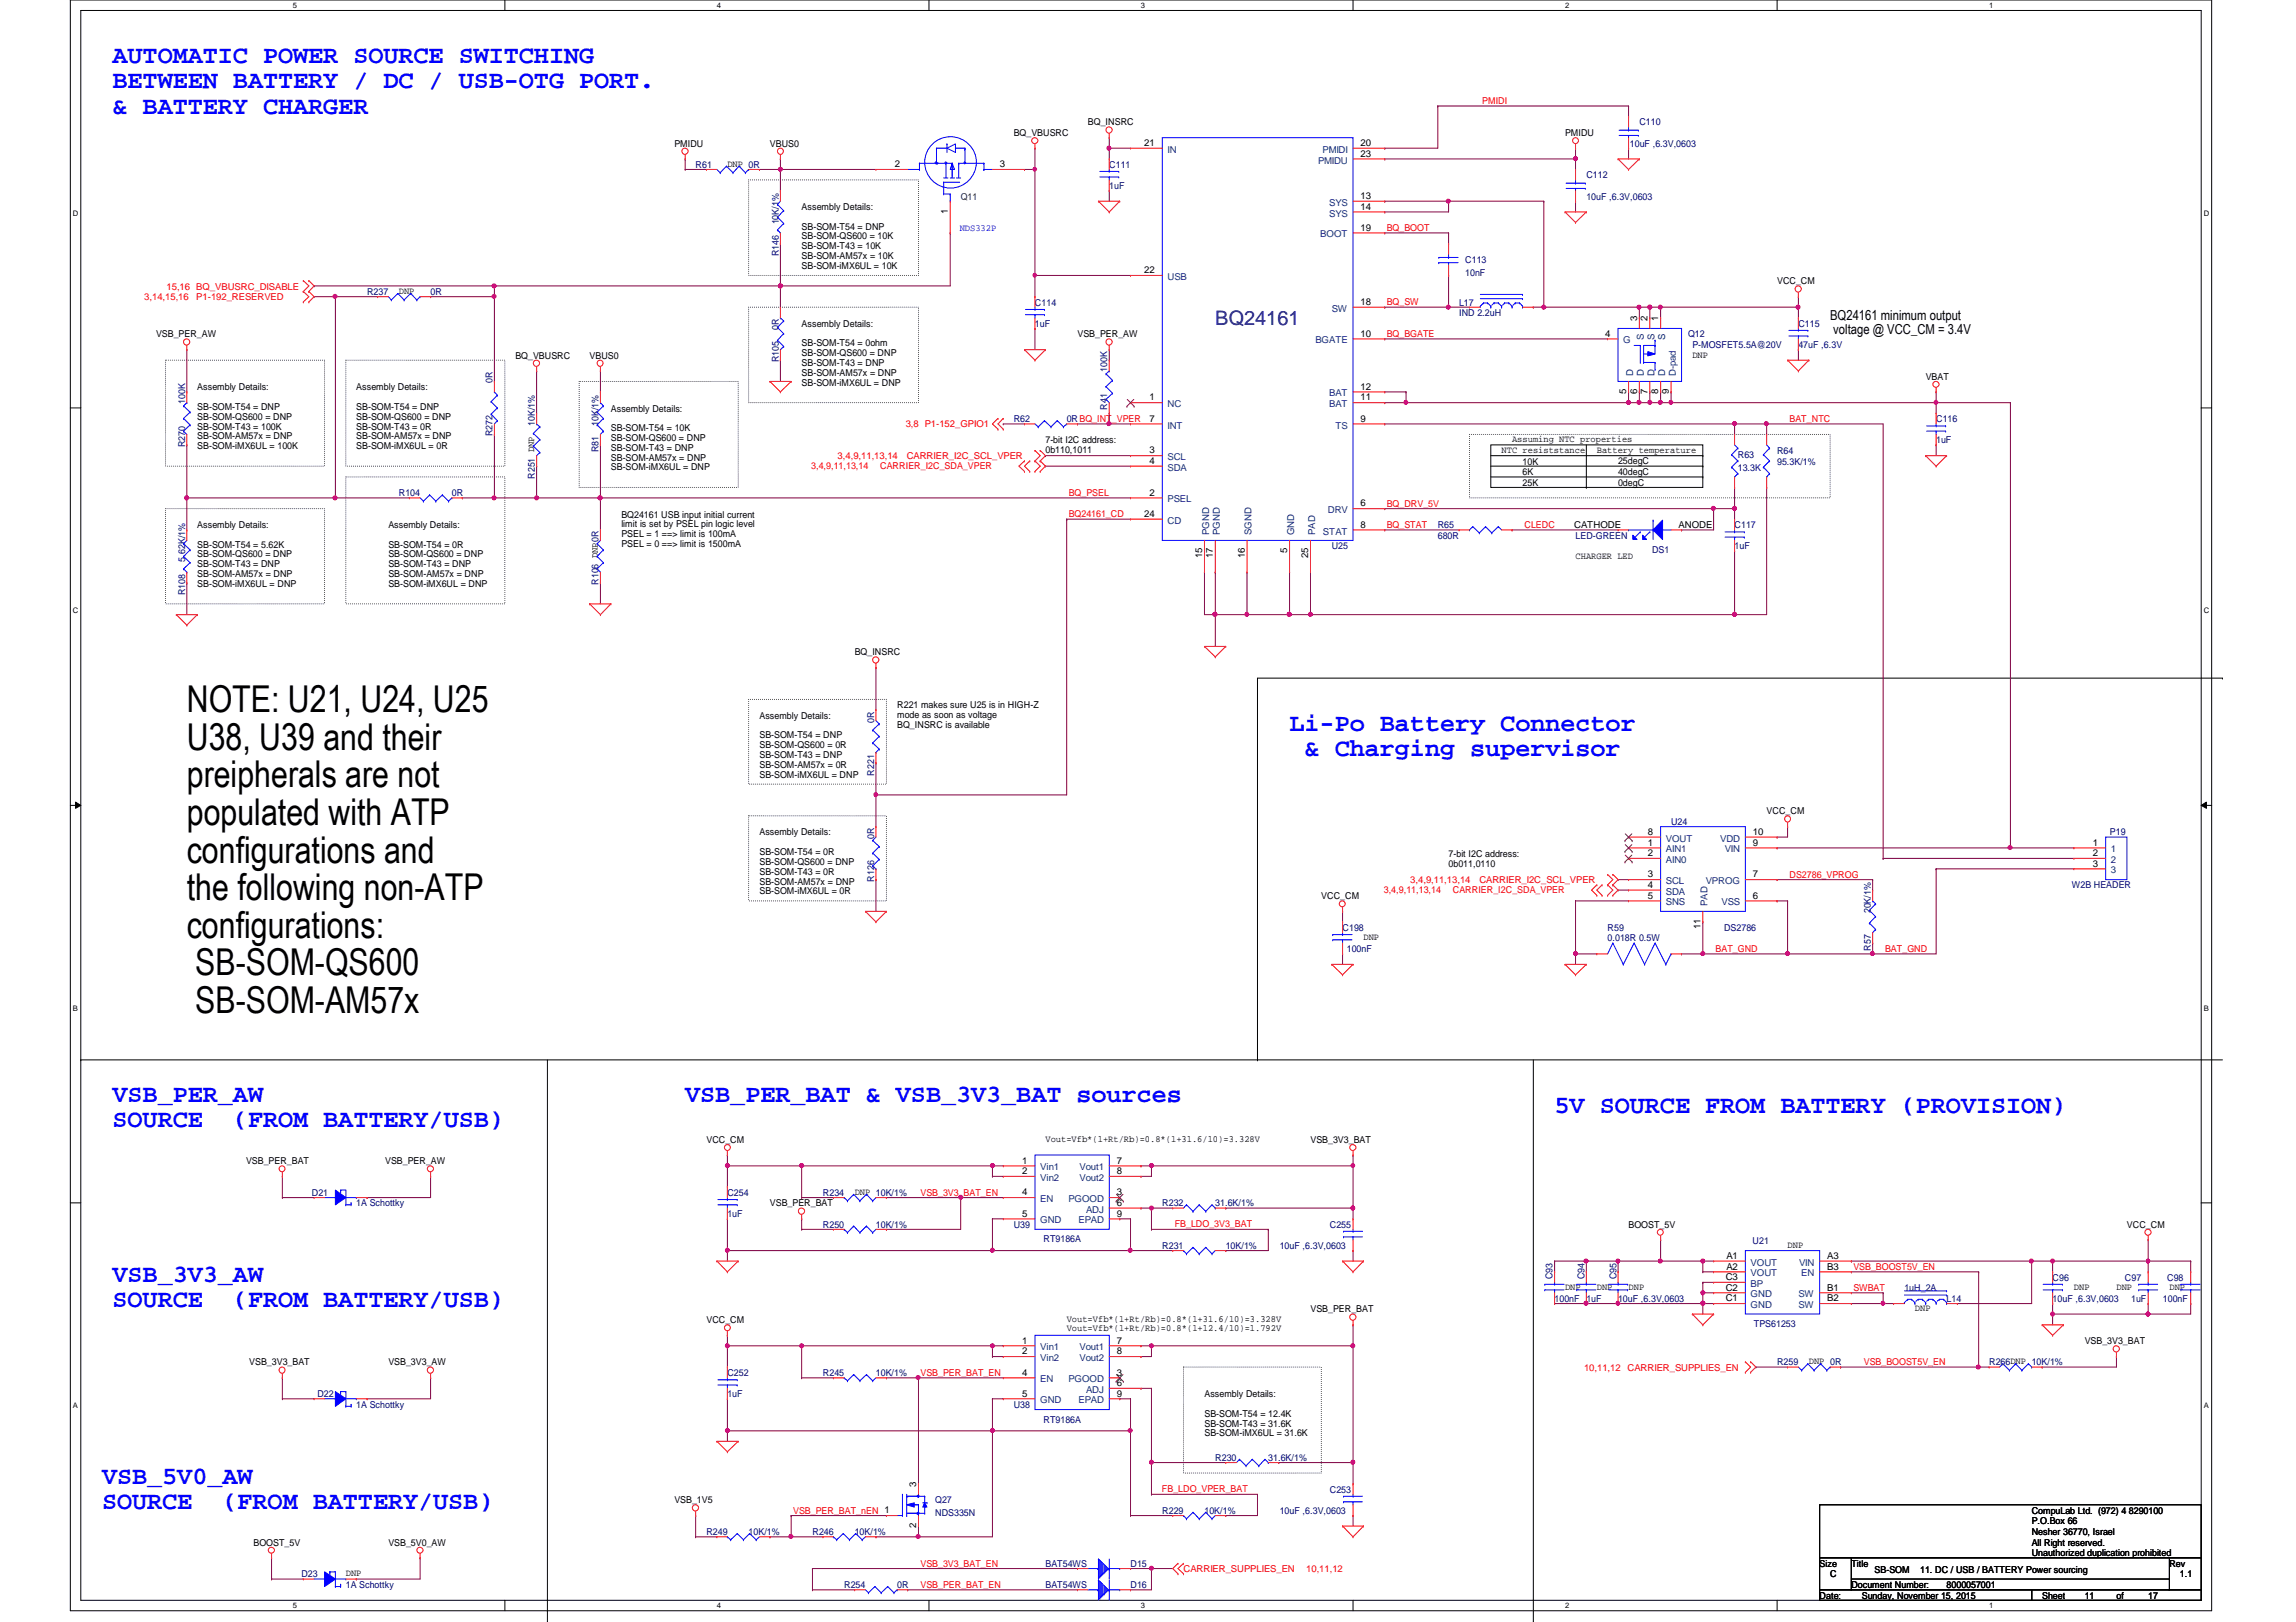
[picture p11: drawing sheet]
<svg xmlns="http://www.w3.org/2000/svg" width="297mm" height="210mm" viewBox="0 0 297 210" stroke-linecap="round" stroke-linejoin="round" font-family="sans-serif">
<defs><g id="words">
<g font-size="4.8">
<text x="24.2" y="92.2">NOTE: U21, U24, U25</text>
<text x="24.2" y="97">U38, U39 and their</text>
<text x="24.2" y="101.9">preipherals are not</text>
<text x="24.2" y="106.8">populated with ATP</text>
<text x="24.2" y="111.6">configurations and</text>
<text x="24.2" y="116.5">the following non-ATP</text>
<text x="24.2" y="121.4">configurations:</text>
<text x="25.3" y="126.2">SB-SOM-QS600</text>
<text x="25.3" y="131.1">SB-SOM-AM57x</text>
</g>
<g font-size="3.3" fill="#00f">
<text x="14.6" y="8.2">AUTOMATIC POWER SOURCE SWITCHING</text>
<text x="14.6" y="11.4">BETWEEN BATTERY / DC / USB-OTG PORT.</text>
<text x="14.6" y="14.7">&amp; BATTERY CHARGER</text>
<text x="166.8" y="94.6">Li-Po Battery Connector</text>
<text x="168.8" y="97.8">&amp; Charging supervisor</text>
<text x="14.6" y="142.6">VSB_PER_AW</text>
<text x="88.6" y="142.6">VSB_PER_BAT &amp; VSB_3V3_BAT sources</text>
<text x="201.1" y="144">5V SOURCE FROM BATTERY (PROVISION)</text>
<text x="14.6" y="145.8">SOURCE</text>
<text x="30.1" y="145.8">(FROM BATTERY/USB)</text>
<text x="14.6" y="165.9">VSB_3V3_AW</text>
<text x="14.6" y="169.2">SOURCE</text>
<text x="30.1" y="169.2">(FROM BATTERY/USB)</text>
<text x="13.2" y="192">VSB_5V0_AW</text>
<text x="13.2" y="195.2">SOURCE</text>
<text x="28.8" y="195.2">(FROM BATTERY/USB)</text>
</g>
<text font-size="2.6" fill="#000080" x="157.2" y="42.1">BQ24161</text>
<g font-size="1.8">
<text x="236.8" y="41.4">BQ24161 minimum output</text>
<text x="237.2" y="43.3">voltage @ VCC_CM = 3.4V</text>
</g>
<g font-size="1.2">
<text x="131.1" y="17.6">BQ_VBUSRC</text>
<text x="140.8" y="16.2">BQ_INSRC</text>
<text x="202.5" y="17.6">PMIDU</text>
<text x="87.2" y="19">PMIDU</text>
<text x="94.1" y="21.6">DNP 0R</text>
<text x="99.6" y="19">VBUS0</text>
<text x="115.8" y="21.6">2</text>
<text x="129.4" y="21.6">3</text>
<text x="148" y="18.9">21</text>
<text x="176" y="18.9">20</text>
<text x="176" y="20.3">23</text>
<text x="103.7" y="27.2">Assembly Details:</text>
<text x="103.7" y="29.7">SB-SOM-T54 = DNP</text>
<text x="122.6" y="27.7" transform="rotate(-90 122.6 27.7)">1</text>
<text x="176" y="27.1">14</text>
<text x="176" y="25.7">13</text>
<text x="176" y="29.8">19</text>
<text x="103.7" y="31">SB-SOM-QS600 = 10K</text>
<text x="103.7" y="32.3">SB-SOM-T43 = 10K</text>
<text x="103.7" y="33.5">SB-SOM-AM57x = 10K</text>
<text x="103.7" y="34.8">SB-SOM-iMX6UL = 10K</text>
<text x="148" y="35.3">22</text>
<text x="51.6" y="38">DNP</text>
<text x="176" y="39.5">18</text>
<text x="211.8" y="41.5" transform="rotate(-90 211.8 41.5)">3</text>
<text x="213.1" y="41.5" transform="rotate(-90 213.1 41.5)">2</text>
<text x="214.5" y="41.5" transform="rotate(-90 214.5 41.5)">1</text>
<text x="229.9" y="36.8">VCC_CM</text>
<text x="20.2" y="43.6">VSB_PER_AW</text>
<text x="66.7" y="46.4">BQ_VBUSRC</text>
<text x="76.3" y="46.4">VBUS0</text>
<text x="103.7" y="42.3">Assembly Details:</text>
<text x="103.7" y="44.8">SB-SOM-T54 = 0ohm</text>
<text x="103.7" y="46.1">SB-SOM-QS600 = DNP</text>
<text x="103.7" y="47.4">SB-SOM-T43 = DNP</text>
<text x="139.4" y="43.6">VSB_PER_AW</text>
<text x="176" y="43.6">10</text>
<text x="207.7" y="43.6">4</text>
<text x="218.9" y="46.3">DNP</text>
<text x="25.5" y="50.5">Assembly Details:</text>
<text x="25.5" y="53">SB-SOM-T54 = DNP</text>
<text x="46.1" y="50.5">Assembly Details:</text>
<text x="46.1" y="53">SB-SOM-T54 = DNP</text>
<text x="79" y="53.3">Assembly Details:</text>
<text x="103.7" y="48.6">SB-SOM-AM57x = DNP</text>
<text x="103.7" y="49.9">SB-SOM-iMX6UL = DNP</text>
<text x="148.7" y="51.8">1</text>
<text x="176" y="50.4">12</text>
<text x="176" y="51.8">11</text>
<text x="210.4" y="51" transform="rotate(-90 210.4 51)">5</text>
<text x="211.8" y="51" transform="rotate(-90 211.8 51)">6</text>
<text x="213.1" y="51" transform="rotate(-90 213.1 51)">7</text>
<text x="214.5" y="51" transform="rotate(-90 214.5 51)">8</text>
<text x="215.9" y="51" transform="rotate(-90 215.9 51)">9</text>
<text x="249.1" y="49.1">VBAT</text>
<text x="25.5" y="54.3">SB-SOM-QS600 = DNP</text>
<text x="25.5" y="55.6">SB-SOM-T43 = 100K</text>
<text x="25.5" y="56.9">SB-SOM-AM57x = DNP</text>
<text x="25.5" y="58.1">SB-SOM-iMX6UL = 100K</text>
<text x="46.1" y="54.3">SB-SOM-QS600 = DNP</text>
<text x="46.1" y="55.6">SB-SOM-T43 = 0R</text>
<text x="46.1" y="56.9">SB-SOM-AM57x = DNP</text>
<text x="46.1" y="58.1">SB-SOM-iMX6UL = 0R</text>
<text x="79" y="55.8">SB-SOM-T54 = 10K</text>
<text x="79" y="57.1">SB-SOM-QS600 = DNP</text>
<text x="79" y="58.3">SB-SOM-T43 = DNP</text>
<text x="79" y="59.6">SB-SOM-AM57x = DNP</text>
<text x="135.3" y="57.4">7-bit I2C address:</text>
<text x="135.3" y="58.6">0b110,1011</text>
<text x="148.7" y="58.7">3</text>
<text x="148.7" y="54.6">7</text>
<text x="176" y="54.6">9</text>
<text x="194.3" y="58.6">NTC resiststance</text>
<text x="195.6" y="57.2">Assuming NTC properties</text>
<text x="206.6" y="58.6">Battery temperature</text>
<text x="209.3" y="60">25degC</text>
<text x="79" y="60.9">SB-SOM-iMX6UL = DNP</text>
<text x="148.7" y="64.1">2</text>
<text x="148.7" y="60">4</text>
<text x="176" y="65.5">6</text>
<text x="197" y="60.1">10K</text>
<text x="197" y="61.5">6K</text>
<text x="197" y="62.9">25K</text>
<text x="209.3" y="61.5">40degC</text>
<text x="209.3" y="62.9">0degC</text>
<text x="25.5" y="68.3">Assembly Details:</text>
<text x="25.5" y="70.9">SB-SOM-T54 = 5.62K</text>
<text x="50.2" y="68.3">Assembly Details:</text>
<text x="50.2" y="70.9">SB-SOM-T54 = 0R</text>
<text x="80.4" y="67">BQ24161 USB input initial current</text>
<text x="80.4" y="68.2">limit is set by PSEL pin logic level</text>
<text x="80.4" y="69.5">PSEL = 1 ==&gt; limit is 100mA</text>
<text x="80.4" y="70.8">PSEL = 0 ==&gt; limit is 1500mA</text>
<text x="148" y="66.9">24</text>
<text x="166.5" y="71.6" transform="rotate(-90 166.5 71.6)">5</text>
<text x="176" y="68.3">8</text>
<text x="203.7" y="68.3">CATHODE</text>
<text x="217.2" y="68.3">ANODE</text>
<text x="25.5" y="72.1">SB-SOM-QS600 = DNP</text>
<text x="25.5" y="73.4">SB-SOM-T43 = DNP</text>
<text x="25.5" y="74.7">SB-SOM-AM57x = DNP</text>
<text x="25.5" y="75.9">SB-SOM-iMX6UL = DNP</text>
<text x="50.2" y="72.1">SB-SOM-QS600 = DNP</text>
<text x="50.2" y="73.4">SB-SOM-T43 = DNP</text>
<text x="50.2" y="74.7">SB-SOM-AM57x = DNP</text>
<text x="50.2" y="75.9">SB-SOM-iMX6UL = DNP</text>
<text x="155.5" y="72.3" transform="rotate(-90 155.5 72.3)">15</text>
<text x="156.9" y="72.3" transform="rotate(-90 156.9 72.3)">17</text>
<text x="161" y="72.3" transform="rotate(-90 161 72.3)">16</text>
<text x="169.2" y="72.3" transform="rotate(-90 169.2 72.3)">25</text>
<text x="203.8" y="72.3">CHARGER LED</text>
<text x="110.6" y="84.8">BQ_INSRC</text>
<text x="98.3" y="93">Assembly Details:</text>
<text x="98.3" y="95.5">SB-SOM-T54 = DNP</text>
<text x="116.1" y="91.7">R221 makes sure U25 is in HIGH-Z</text>
<text x="116.1" y="92.9">mode as soon as voltage</text>
<text x="116.1" y="94.2">BQ_INSRC is available</text>
<text x="98.3" y="96.8">SB-SOM-QS600 = 0R</text>
<text x="98.3" y="98.1">SB-SOM-T43 = DNP</text>
<text x="98.3" y="99.4">SB-SOM-AM57x = 0R</text>
<text x="98.3" y="100.6">SB-SOM-iMX6UL = DNP</text>
<text x="228.6" y="105.4">VCC_CM</text>
<text x="98.3" y="108.1">Assembly Details:</text>
<text x="98.3" y="110.7">SB-SOM-T54 = 0R</text>
<text x="98.3" y="111.9">SB-SOM-QS600 = DNP</text>
<text x="98.3" y="113.2">SB-SOM-T43 = 0R</text>
<text x="187.4" y="110.9">7-bit I2C address:</text>
<text x="187.4" y="112.1">0b011,0110</text>
<text x="213.2" y="109.4">1</text>
<text x="213.2" y="110.8">2</text>
<text x="213.2" y="113.5">3</text>
<text x="213.2" y="108">8</text>
<text x="226.8" y="113.5">7</text>
<text x="226.8" y="109.4">9</text>
<text x="226.8" y="108">10</text>
<text x="270.8" y="109.4">1</text>
<text x="270.8" y="110.8">2</text>
<text x="270.8" y="112.1">3</text>
<text x="98.3" y="114.5">SB-SOM-AM57x = DNP</text>
<text x="98.3" y="115.7">SB-SOM-iMX6UL = 0R</text>
<text x="170.9" y="116.3">VCC_CM</text>
<text x="213.2" y="114.9">4</text>
<text x="213.2" y="116.3">5</text>
<text x="226.8" y="116.3">6</text>
<text x="176.4" y="121.7">DNP</text>
<text x="220" y="120.3" transform="rotate(-90 220 120.3)">11</text>
<text x="91.4" y="147.9">VCC_CM</text>
<text x="135.3" y="147.7">Vout=Vfb*(1+Rt/Rb)=0.8*(1+31.6/10)=3.328V</text>
<text x="169.5" y="147.9">VSB_3V3_BAT</text>
<text x="31.8" y="150.6">VSB_PER_BAT</text>
<text x="49.8" y="150.6">VSB_PER_AW</text>
<text x="110.6" y="154.6">DNP 10K/1%</text>
<text x="132.2" y="150.6">1</text>
<text x="132.2" y="151.9">2</text>
<text x="132.2" y="154.7">4</text>
<text x="144.5" y="154.7">3</text>
<text x="144.5" y="150.6">7</text>
<text x="144.5" y="151.9">8</text>
<text x="99.6" y="156.1">VSB_PER_BAT</text>
<text x="132.2" y="157.4">5</text>
<text x="144.5" y="156">6</text>
<text x="144.5" y="157.4">9</text>
<text x="210.7" y="158.9">BOOST_5V</text>
<text x="231.3" y="161.5">DNP</text>
<text x="275.2" y="158.9">VCC_CM</text>
<text x="202.5" y="167">DNP</text>
<text x="206.6" y="167">DNP</text>
<text x="210.7" y="167">DNP</text>
<text x="223.3" y="167">C2</text>
<text x="223.3" y="165.7">C3</text>
<text x="223.3" y="162.9">A1</text>
<text x="223.3" y="164.3">A2</text>
<text x="236.4" y="162.9">A3</text>
<text x="236.4" y="167">B1</text>
<text x="236.4" y="164.3">B3</text>
<text x="268.3" y="167">DNP</text>
<text x="273.8" y="167">DNP</text>
<text x="280.7" y="167">DNP</text>
<text x="91.4" y="171.2">VCC_CM</text>
<text x="132.2" y="173.9">1</text>
<text x="138" y="171.1">Vout=Vfb*(1+Rt/Rb)=0.8*(1+31.6/10)=3.328V</text>
<text x="138" y="172.3">Vout=Vfb*(1+Rt/Rb)=0.8*(1+12.4/10)=1.792V</text>
<text x="144.5" y="173.9">7</text>
<text x="169.5" y="169.8">VSB_PER_BAT</text>
<text x="223.3" y="168.4">C1</text>
<text x="236.4" y="168.4">B2</text>
<text x="247.7" y="169.7">DNP</text>
<text x="269.7" y="173.9">VSB_3V3_BAT</text>
<text x="32.3" y="176.7">VSB_3V3_BAT</text>
<text x="50.2" y="176.7">VSB_3V3_AW</text>
<text x="132.2" y="175.3">2</text>
<text x="132.2" y="178">4</text>
<text x="144.5" y="179.4">6</text>
<text x="144.5" y="178">3</text>
<text x="144.5" y="175.3">8</text>
<text x="234" y="176.6">DNP 0R</text>
<text x="132.2" y="180.7">5</text>
<text x="144.5" y="180.7">9</text>
<text x="155.8" y="180.8">Assembly Details:</text>
<text x="155.8" y="183.3">SB-SOM-T54 = 12.4K</text>
<text x="155.8" y="184.6">SB-SOM-T43 = 31.6K</text>
<text x="155.8" y="185.9">SB-SOM-iMX6UL = 31.6K</text>
<text x="87.2" y="194.5">VSB_1V5</text>
<text x="118.5" y="197.8" transform="rotate(-90 118.5 197.8)">2</text>
<text x="118.5" y="192.4" transform="rotate(-90 118.5 192.4)">3</text>
<text x="262.8" y="195.9">CompuLab Ltd. (972) 4 8290100</text>
<text x="262.8" y="197.3">P.O.Box 66</text>
<text x="32.8" y="200">BOOST_5V</text>
<text x="50.2" y="200">VSB_5V0_AW</text>
<text x="235.4" y="202.7">Size</text>
<text x="239.5" y="202.7">Title</text>
<text x="242.5" y="203.6">SB-SOM</text>
<text x="248.4" y="203.6">11. DC / USB / BATTERY Power sourcing</text>
<text x="262.8" y="200">All Right reserved.</text>
<text x="262.8" y="201.4">Unauthorized duplication prohibited</text>
<text x="262.8" y="198.6">Nesher 36770, Israel</text>
<text x="280.7" y="202.7">Rev</text>
<text x="44.7" y="204">DNP</text>
<text x="235.4" y="206.9">Date:</text>
<text x="236.8" y="204.1">C</text>
<text x="239.5" y="205.5">Document Number:</text>
<text x="240.9" y="206.9">Sunday, November 15, 2015</text>
<text x="251.8" y="205.5">8000057001</text>
<text x="264.2" y="206.9">Sheet</text>
<text x="269.7" y="206.9">11</text>
<text x="273.8" y="206.9">of</text>
<text x="277.9" y="206.9">17</text>
<text x="282" y="204.1">1.1</text>
</g>
<g font-size="1.2" fill="#f00">
<text x="191.8" y="13.5">PMIDI</text>
<text x="179.4" y="29.9">BQ_BOOT</text>
<text x="18.7" y="38.9">3,14,15,16</text>
<text x="21.5" y="37.5">15,16 BQ_VBUSRC_DISABLE</text>
<text x="25.4" y="38.9">P1-192_RESERVED</text>
<text x="179.4" y="39.5">BQ_SW</text>
<text x="179.4" y="43.6">BQ_BGATE</text>
<text x="108.4" y="59.4">3,4,9,11,13,14</text>
<text x="117.2" y="55.3">3,8 P1-152_GPIO1</text>
<text x="117.3" y="59.4">CARRIER_I2C_SCL_VPER</text>
<text x="231.5" y="54.6">BAT_NTC</text>
<text x="104.9" y="60.7">3,4,9,11,13,14</text>
<text x="113.9" y="60.7">CARRIER_I2C_SDA_VPER</text>
<text x="138.3" y="64.2">BQ_PSEL</text>
<text x="179.4" y="65.6">BQ_DRV_5V</text>
<text x="138.3" y="66.9">BQ24161_CD</text>
<text x="179.4" y="68.3">BQ_STAT</text>
<text x="197.2" y="68.3">CLEDC</text>
<text x="231.5" y="113.6">DS2786_VPROG</text>
<text x="179" y="115.5">3,4,9,11,13,14</text>
<text x="182.5" y="114.3">3,4,9,11,13,14</text>
<text x="188" y="115.5">CARRIER_I2C_SDA_VPER</text>
<text x="191.4" y="114.3">CARRIER_I2C_SCL_VPER</text>
<text x="222" y="123.2">BAT_GND</text>
<text x="243.9" y="123.2">BAT_GND</text>
<text x="119.1" y="154.7">VSB_3V3_BAT_EN</text>
<text x="152" y="158.8">FB_LDO_3V3_BAT</text>
<text x="239.8" y="164.3">VSB_BOOST5V_EN</text>
<text x="239.8" y="167">SWBAT</text>
<text x="119.1" y="178.1">VSB_PER_BAT_EN</text>
<text x="204.9" y="177.4">10,11,12</text>
<text x="210.6" y="177.4">CARRIER_SUPPLIES_EN</text>
<text x="241.1" y="176.7">VSB_BOOST5V_EN</text>
<text x="102.6" y="195.9">VSB_PER_BAT_nEN 1</text>
<text x="150.3" y="193.1">FB_LDO_VPER_BAT</text>
<text x="119.1" y="202.7">VSB_3V3_BAT_EN</text>
<text x="153.1" y="203.5">CARRIER_SUPPLIES_EN</text>
<text x="169" y="203.5">10,11,12</text>
<text x="119.1" y="205.5">VSB_PER_BAT_EN</text>
</g>
<g font-size="1.2" fill="#000080">
<text x="212.1" y="16.2">C110</text>
<text x="90" y="21.7">R61</text>
<text x="143.5" y="21.7">C111</text>
<text x="205.2" y="23.1">C112</text>
<text x="210.9" y="19">10uF ,6.3V,0603</text>
<text x="100.8" y="29" transform="rotate(-90 100.8 29)">10K/1%</text>
<text x="143.5" y="24.4">1uF</text>
<text x="205.2" y="25.8">10uF ,6.3V,0603</text>
<text x="100.8" y="33.2" transform="rotate(-90 100.8 33.2)">R146</text>
<text x="189.6" y="34">C113</text>
<text x="189.6" y="35.7">10nF</text>
<text x="47.5" y="38.1">R237</text>
<text x="55.7" y="38.1">0R</text>
<text x="133.9" y="39.5">C114</text>
<text x="188.8" y="39.5">L17</text>
<text x="188.8" y="40.9">IND 2.2uH</text>
<text x="100.8" y="46.9" transform="rotate(-90 100.8 46.9)">R105</text>
<text x="100.8" y="42.8" transform="rotate(-90 100.8 42.8)">0R</text>
<text x="133.9" y="42.3">1uF</text>
<text x="218.4" y="43.6">Q12</text>
<text x="218.9" y="45">P-MOSFET5.5A@20V</text>
<text x="232.7" y="42.3">C115</text>
<text x="232.7" y="45">47uF ,6.3V</text>
<text x="24" y="52.2" transform="rotate(-90 24 52.2)">100K</text>
<text x="63.7" y="49.6" transform="rotate(-90 63.7 49.6)">0R</text>
<text x="143.3" y="53" transform="rotate(-90 143.3 53)">R41</text>
<text x="143.3" y="48.1" transform="rotate(-90 143.3 48.1)">100K</text>
<text x="24" y="57.9" transform="rotate(-90 24 57.9)">R270</text>
<text x="63.7" y="56.5" transform="rotate(-90 63.7 56.5)">R272</text>
<text x="69.2" y="55.1" transform="rotate(-90 69.2 55.1)">10K/1%</text>
<text x="77.4" y="58.5" transform="rotate(-90 77.4 58.5)">R81</text>
<text x="77.4" y="55.1" transform="rotate(-90 77.4 55.1)">10K/1%</text>
<text x="131.1" y="54.6">R62</text>
<text x="138" y="54.6">0RBQ_INT_VPER</text>
<text x="224.8" y="59.3">R63</text>
<text x="229.9" y="58.7">R64</text>
<text x="250.5" y="54.6">C116</text>
<text x="250.5" y="57.4">1uF</text>
<text x="51.6" y="64.2">R104</text>
<text x="58.5" y="64.2">0R</text>
<text x="69.2" y="62" transform="rotate(-90 69.2 62)">R251 DNP</text>
<text x="224.8" y="60.9">13.3K</text>
<text x="229.9" y="60.1">95.3K/1%</text>
<text x="172.3" y="71.1">U25</text>
<text x="186" y="68.3">R65</text>
<text x="186" y="69.7">680R</text>
<text x="203.8" y="69.7">LED-GREEN</text>
<text x="213.7" y="71.5">DS1</text>
<text x="224.4" y="68.3">C117</text>
<text x="224.4" y="71.1">1uF</text>
<text x="24" y="77" transform="rotate(-90 24 77)">R108</text>
<text x="24" y="72.7" transform="rotate(-90 24 72.7)">5.62K/1%</text>
<text x="77.4" y="75.7" transform="rotate(-90 77.4 75.7)">R106 DNP0R</text>
<text x="113.1" y="93.5" transform="rotate(-90 113.1 93.5)">0R</text>
<text x="113.1" y="100.4" transform="rotate(-90 113.1 100.4)">R221</text>
<text x="216.2" y="106.7">U24</text>
<text x="113.1" y="108.6" transform="rotate(-90 113.1 108.6)">0R</text>
<text x="273" y="108.1">P19</text>
<text x="113.1" y="114.1" transform="rotate(-90 113.1 114.1)">R126</text>
<text x="242" y="118.2" transform="rotate(-90 242 118.2)">20K/1%</text>
<text x="268.1" y="115">W2B HEADER</text>
<text x="173.7" y="120.4">C198</text>
<text x="174.2" y="123.2">100nF</text>
<text x="208" y="120.4">R59</text>
<text x="208" y="121.8">0.018R 0.5W</text>
<text x="223.1" y="120.4">DS2786</text>
<text x="242" y="123" transform="rotate(-90 242 123)">R57</text>
<text x="40.3" y="154.7">D21</text>
<text x="94.1" y="154.7">C254</text>
<text x="106.5" y="154.7">R234</text>
<text x="46.1" y="156.1">1A Schottky</text>
<text x="94.1" y="157.5">1uF</text>
<text x="106.5" y="158.9">R250</text>
<text x="113.3" y="158.9">10K/1%</text>
<text x="131.1" y="158.9">U39</text>
<text x="135" y="160.8">RT9186A</text>
<text x="150.4" y="161.6">R231</text>
<text x="150.4" y="156.1">R232</text>
<text x="157.2" y="156.1">31.6K/1%</text>
<text x="158.6" y="161.6">10K/1%</text>
<text x="165.6" y="161.6">10uF ,6.3V,0603</text>
<text x="172" y="158.9">C255</text>
<text x="226.7" y="161">U21</text>
<text x="200.9" y="165.5" transform="rotate(-90 200.9 165.5)">C93</text>
<text x="205" y="165.5" transform="rotate(-90 205 165.5)">C94</text>
<text x="209.1" y="165.5" transform="rotate(-90 209.1 165.5)">C95</text>
<text x="246.4" y="167.1">1uH_2A</text>
<text x="265.6" y="165.7">C96</text>
<text x="274.9" y="165.7">C97</text>
<text x="280.4" y="165.7">C98</text>
<text x="201.1" y="168.4">100nF</text>
<text x="205.2" y="168.4">1uF</text>
<text x="209.3" y="168.4">10uF ,6.3V,0603</text>
<text x="226.9" y="171.7">TPS61253</text>
<text x="251.8" y="168.4">L14</text>
<text x="265.6" y="168.4">10uF ,6.3V,0603</text>
<text x="275.7" y="168.4">1uF</text>
<text x="279.8" y="168.4">100nF</text>
<text x="94.1" y="178.1">C252</text>
<text x="106.5" y="178.1">R245</text>
<text x="113.3" y="178.1">10K/1%</text>
<text x="229.9" y="176.7">R259</text>
<text x="257.3" y="176.7">R266DNP 10K/1%</text>
<text x="41.1" y="180.8">D22</text>
<text x="46.1" y="182.2">1A Schottky</text>
<text x="94.1" y="180.8">1uF</text>
<text x="131.1" y="182.2">U38</text>
<text x="135" y="184.1">RT9186A</text>
<text x="157.2" y="189">R230</text>
<text x="164.1" y="189">31.6K/1%</text>
<text x="121" y="194.5">Q27</text>
<text x="121" y="196.2">NDS335N</text>
<text x="150.4" y="195.9">R229</text>
<text x="155.8" y="195.9">10K/1%</text>
<text x="165.6" y="195.9">10uF ,6.3V,0603</text>
<text x="172" y="193.2">C253</text>
<text x="91.4" y="198.6">R249</text>
<text x="96.9" y="198.6">10K/1%</text>
<text x="105.1" y="198.6">R246</text>
<text x="110.6" y="198.6">10K/1%</text>
<text x="135.3" y="202.7">BAT54WS</text>
<text x="146.3" y="202.7">D15</text>
<text x="39" y="204.1">D23</text>
<text x="44.7" y="205.5">1A Schottky</text>
<text x="109.2" y="205.5">R254</text>
<text x="116.1" y="205.5">0R</text>
<text x="135.3" y="205.5">BAT54WS</text>
<text x="146.3" y="205.5">D16</text>
</g>
<g font-size="1.2" fill="#004080">
<text x="151" y="19.8">IN</text>
<text x="170.5" y="21.2">PMIDU</text>
<text x="171.1" y="19.8">PMIDI</text>
<text x="172" y="28">SYS</text>
<text x="172" y="26.6">SYS</text>
<text x="170.8" y="30.7">BOOT</text>
<text x="151" y="36.2">USB</text>
<text x="172.3" y="40.3">SW</text>
<text x="170.2" y="44.4">BGATE</text>
<text x="210" y="44.4">G</text>
<text x="212.7" y="44" transform="rotate(-90 212.7 44)">S</text>
<text x="214" y="44" transform="rotate(-90 214 44)">S</text>
<text x="215.4" y="44" transform="rotate(-90 215.4 44)">S</text>
<text x="151" y="52.7">NC</text>
<text x="172" y="51.3">BAT</text>
<text x="172" y="52.7">BAT</text>
<text x="211.3" y="48.7" transform="rotate(-90 211.3 48.7)">D</text>
<text x="212.7" y="48.7" transform="rotate(-90 212.7 48.7)">D</text>
<text x="214" y="48.7" transform="rotate(-90 214 48.7)">D</text>
<text x="215.4" y="48.7" transform="rotate(-90 215.4 48.7)">D</text>
<text x="216.8" y="48.7" transform="rotate(-90 216.8 48.7)">D-pad</text>
<text x="151" y="59.6">SCL</text>
<text x="151" y="55.5">INT</text>
<text x="172.8" y="55.5">TS</text>
<text x="151" y="65">PSEL</text>
<text x="151" y="60.9">SDA</text>
<text x="151" y="67.8">CD</text>
<text x="156.4" y="69.3" transform="rotate(-90 156.4 69.3)">PGND</text>
<text x="157.8" y="69.3" transform="rotate(-90 157.8 69.3)">PGND</text>
<text x="161.9" y="69.3" transform="rotate(-90 161.9 69.3)">SGND</text>
<text x="167.4" y="69.3" transform="rotate(-90 167.4 69.3)">GND</text>
<text x="170.1" y="69.3" transform="rotate(-90 170.1 69.3)">PAD</text>
<text x="171.2" y="69.2">STAT</text>
<text x="171.8" y="66.4">DRV</text>
<text x="215.5" y="110.3">AIN1</text>
<text x="215.5" y="111.7">AIN0</text>
<text x="215.5" y="108.9">VOUT</text>
<text x="222.5" y="108.9">VDD</text>
<text x="223.1" y="110.3">VIN</text>
<text x="273.1" y="110.3">1</text>
<text x="273.1" y="111.7">2</text>
<text x="273.1" y="113">3</text>
<text x="215.5" y="114.4">SCL</text>
<text x="215.5" y="115.8">SDA</text>
<text x="215.5" y="117.2">SNS</text>
<text x="220.7" y="114.4">VPROG</text>
<text x="220.9" y="117.3" transform="rotate(-90 220.9 117.3)">PAD</text>
<text x="222.7" y="117.2">VSS</text>
<text x="134.6" y="151.5">Vin1</text>
<text x="134.6" y="152.8">Vin2</text>
<text x="134.6" y="155.6">EN</text>
<text x="138.2" y="155.6">PGOOD</text>
<text x="139.7" y="151.5">Vout1</text>
<text x="139.7" y="152.8">Vout2</text>
<text x="134.6" y="158.3">GND</text>
<text x="139.5" y="158.3">EPAD</text>
<text x="140.5" y="156.9">ADJ</text>
<text x="226.5" y="163.8">VOUT</text>
<text x="226.5" y="165.2">VOUT</text>
<text x="226.5" y="167.9">GND</text>
<text x="226.5" y="166.5">BP</text>
<text x="232.7" y="167.9">SW</text>
<text x="232.7" y="163.8">VIN</text>
<text x="233" y="165.2">EN</text>
<text x="226.5" y="169.3">GND</text>
<text x="232.7" y="169.3">SW</text>
<text x="134.6" y="174.8">Vin1</text>
<text x="134.6" y="176.1">Vin2</text>
<text x="134.6" y="178.9">EN</text>
<text x="138.2" y="178.9">PGOOD</text>
<text x="139.7" y="174.8">Vout1</text>
<text x="139.7" y="176.1">Vout2</text>
<text x="134.6" y="181.6">GND</text>
<text x="139.5" y="181.6">EPAD</text>
<text x="140.5" y="180.3">ADJ</text>
</g>
<text font-size="1.2" fill="#00f" x="124.2" y="29.9">NDS332P</text>
<text font-size="1.2" fill="#004040" x="124.3" y="25.8">Q11</text>
<g font-size="1">
<text x="37.9" y="1">5</text>
<text x="92.7" y="1">4</text>
<text x="147.6" y="1">3</text>
<text x="202.5" y="1">2</text>
<text x="257.3" y="1">1</text>
<text x="9.4" y="27.9">D</text>
<text x="285.1" y="27.9">D</text>
<text x="9.4" y="79.4">C</text>
<text x="285.1" y="79.4">C</text>
<text x="9.4" y="130.8">B</text>
<text x="285.1" y="130.8">B</text>
<text x="9.4" y="182.2">A</text>
<text x="285.1" y="182.2">A</text>
<text x="37.9" y="208.1">5</text>
<text x="92.7" y="208.1">4</text>
<text x="147.6" y="208.1">3</text>
<text x="202.5" y="208.1">2</text>
<text x="257.3" y="208.1">1</text>
</g>
</g></defs>
<path d="M9.1 0h277v208.4h-277zM10.5 1.4h274.3v205.7h-274.3z" fill="none" stroke="#000" stroke-width=".13"/>
<g fill="#fff">
<path d="M37.9 .1h.5v1.1h-.5z"/>
<path d="M37.9 207.2h.5v1.1h-.5z"/>
</g>
<path d="M65.3 0v1.4M65.3 207.1v1.3" fill="none" stroke="#000" stroke-width=".13"/>
<g fill="#fff">
<path d="M92.7 .1h.6v1.1h-.6z"/>
<path d="M92.7 207.2h.6v1.1h-.6z"/>
</g>
<path d="M120.2 0v1.4M120.2 207.1v1.3" fill="none" stroke="#000" stroke-width=".13"/>
<g fill="#fff">
<path d="M147.6 .1h.6v1.1h-.6z"/>
<path d="M147.6 207.2h.6v1.1h-.6z"/>
</g>
<path d="M175 0v1.4M175 207.1v1.3" fill="none" stroke="#000" stroke-width=".13"/>
<g fill="#fff">
<path d="M202.5 .1h.5v1.1h-.5z"/>
<path d="M202.5 207.2h.5v1.1h-.5z"/>
</g>
<path d="M229.9 0v1.4M229.9 207.1v1.3" fill="none" stroke="#000" stroke-width=".13"/>
<g fill="#fff">
<path d="M257.3 .1h.6v1.1h-.6z"/>
<path d="M257.3 207.2h.6v1.1h-.6z"/>
<path d="M9.4 27.1h.8v1.1h-.8z"/>
<path d="M285.1 27.1h.7v1.1h-.7z"/>
<path d="M9.4 78.5h.8v1.1h-.8z"/>
<path d="M285.1 78.5h.7v1.1h-.7z"/>
</g>
<path d="M9.1 52.8h1.4M284.8 52.8h1.3" fill="none" stroke="#000" stroke-width=".13"/>
<g fill="#fff">
<path d="M9.4 129.9h.7v1.1h-.7z"/>
<path d="M285.1 129.9h.6v1.1h-.6z"/>
</g>
<path d="M9.1 104.2h1.4M9.8 103.8l.7 .4-.7 .4zM284.8 104.2l.7-.4v.8zM284.8 104.2h1.3" fill="none" stroke="#000" stroke-width=".13"/>
<path d="M9.8 103.8l.7 .4-.7 .4zM284.8 104.2l.7-.4v.8z" fill="#000"/>
<g fill="#fff">
<path d="M9.4 181.4h.7v1.1h-.7z"/>
<path d="M285.1 181.4h.6v1.1h-.6z"/>
</g>
<g fill="none" stroke="#000" stroke-width=".13">
<path d="M192.9 57.6h27.4v5.5h-27.4zM192.9 59h27.4M205.2 57.6v5.5M220.3 59h.1M192.9 60.3h27.4M192.9 61.7h27.4M205.2 63.1h.1M220.3 60.3h.1M220.3 61.7h.1M287.5 87.8h.1M287.5 87.8h-124.8v49.4M10.5 137.2h.1"/>
<path d="M10.5 137.2h277M70.8 137.2v72.6M162.7 137.2h.1M198.4 137.2v72.6M9.1 155.7h1.4M284.8 155.7h1.3M70.8 209.8h.1M198.4 209.8h.1"/>
</g>
<path d="M96.9 39.8h21.9v12.3h-21.9zM96.9 23.3h21.9v12.3h-21.9zM21.4 46.6h20.6v13.7h-20.6zM44.7 46.6h20.6v13.7h-20.6zM74.9 49.4h20.6v13.7h-20.6zM190.1 56.2h46.7v8.2h-46.7zM21.4 65.8h20.6v12.3h-20.6zM44.7 61.7h20.6v16.4h-20.6zM96.9 90.5h17.8v11h-17.8zM96.9 105.6h17.8v11h-17.8zM153.1 176.9h17.8v13.7h-17.8z" fill="none" stroke="#000" stroke-width=".13" stroke-dasharray="0 .3"/>
<path d="M101 20.6h.1M101 20.6v1.3" fill="none" stroke="#800040" stroke-width=".13"/>
<circle cx="101" cy="21.9" r=".25" fill="#f0f"/>
<circle cx="101" cy="21.9" r=".25" fill="none" stroke="#f0f" stroke-width=".13"/>
<path d="M88.6 21.9h.1M88.6 20.6h.1M88.6 21.9h2.8M88.6 20.6v1.3M101 37h.1M101 21.9h.1M101 21.9h12.3M101 37v2.8" fill="none" stroke="#800040" stroke-width=".13"/>
<circle cx="101" cy="21.9" r=".25" fill="#f0f"/>
<circle cx="101" cy="21.9" r=".25" fill="none" stroke="#f0f" stroke-width=".13"/>
<path d="M98.3 21.9h.1M98.3 21.9h2.7M101 21.9h.1M101 21.9v2.8M113.3 86.4h.1M113.3 86.4v5.5M113.3 113.8h.1M113.3 102.9h.1M113.3 102.9v4.1M113.3 113.8v4.1" fill="none" stroke="#800040" stroke-width=".13"/>
<path d="M113.1 102.6h.2l.2 .1v.3l-.2 .1-.2-.1z" fill-rule="evenodd" fill="#f0f"/>
<path d="M113.1 102.6h.2l.2 .1v.3l-.2 .1-.2-.1z" fill="none" stroke="#f0f" stroke-width=".13"/>
<path d="M101 46.6h.1M101 46.6v2.8M43.4 64.4h.1M43.4 64.4h9.6" fill="none" stroke="#800040" stroke-width=".13"/>
<circle cx="43.3" cy="64.4" r=".26" fill="#f0f"/>
<circle cx="43.3" cy="64.4" r=".26" fill="none" stroke="#f0f" stroke-width=".13"/>
<path d="M69.4 48h.1M69.4 48v5.5M77.7 48h.1M77.7 48v2.7M77.7 64.4h.1M77.7 64.4v4.2" fill="none" stroke="#800040" stroke-width=".13"/>
<circle cx="77.6" cy="64.4" r=".26" fill="#f0f"/>
<circle cx="77.6" cy="64.4" r=".26" fill="none" stroke="#f0f" stroke-width=".13"/>
<path d="M24.2 57.6h.1M24.2 57.6v6.8" fill="none" stroke="#800040" stroke-width=".13"/>
<path d="M24 64.2h.1l.2 .1v.3l-.2 .1-.1-.1z" fill-rule="evenodd" fill="#f0f"/>
<path d="M24 64.2h.1l.2 .1v.3l-.2 .1-.1-.1z" fill="none" stroke="#f0f" stroke-width=".13"/>
<path d="M24.2 45.3h.1M24.2 45.3v5.4M24.2 64.4h.1M24.2 64.4v4.2" fill="none" stroke="#800040" stroke-width=".13"/>
<path d="M24 64.2h.1l.2 .1v.3l-.2 .1-.1-.1z" fill-rule="evenodd" fill="#f0f"/>
<path d="M24 64.2h.1l.2 .1v.3l-.2 .1-.1-.1z" fill="none" stroke="#f0f" stroke-width=".13"/>
<g fill="none" stroke="#800040" stroke-width=".13">
<path d="M40.6 38.4h.1M40.6 38.4h2.8M64 38.4h.1M64 38.4v11M101 31.5h.1M101 31.5v5.5M179.2 54.9h.1M179.2 54.9h45.2M224.4 54.9h.1M224.4 54.9v1.3M228.6 54.9h.1M228.6 54.9v1.3"/>
<path d="M24.2 75.4h.1M24.2 75.4v4.1M59.8 64.4h.1M59.8 64.4h4.2M224.4 65.8h.1M224.4 79.5h.1M224.4 65.8v1.4M228.6 63.1h.1M228.6 63.1v16.4h-4.2"/>
</g>
<circle cx="224.4" cy="79.5" r=".26" fill="#f0f"/>
<circle cx="224.4" cy="79.5" r=".26" fill="none" stroke="#f0f" stroke-width=".13"/>
<path d="M224.4 54.9h.1M224.4 54.9h4.2" fill="none" stroke="#800040" stroke-width=".13"/>
<circle cx="228.5" cy="54.8" r=".26" fill="#f0f"/>
<circle cx="228.5" cy="54.8" r=".26" fill="none" stroke="#f0f" stroke-width=".13"/>
<circle cx="224.4" cy="54.8" r=".26" fill="#f0f"/>
<circle cx="224.4" cy="54.8" r=".26" fill="none" stroke="#f0f" stroke-width=".13"/>
<path d="M179.2 30.1h.1M179.2 30.1h8.2M187.4 39.8h.1M187.4 30.1h.1M187.4 35.6h.1M187.4 39.8h2.7M187.4 30.1v1.4M187.4 35.6v4.2M224.4 63.1h.1M224.4 63.1v2.7" fill="none" stroke="#800040" stroke-width=".13"/>
<circle cx="187.4" cy="39.8" r=".26" fill="#f0f"/>
<circle cx="187.4" cy="39.8" r=".26" fill="none" stroke="#f0f" stroke-width=".13"/>
<path d="M179.2 27.4h.1M187.4 26h.1M187.4 26v1.4h-8.2M187.4 26h12.3" fill="none" stroke="#800040" stroke-width=".13"/>
<circle cx="187.4" cy="26" r=".26" fill="#f0f"/>
<circle cx="187.4" cy="26" r=".26" fill="none" stroke="#f0f" stroke-width=".13"/>
<path d="M199.7 26h.1M199.7 26v13.8M212.1 39.8h.1M212.1 39.8h1.3" fill="none" stroke="#800040" stroke-width=".13"/>
<circle cx="213.4" cy="39.8" r=".26" fill="#f0f"/>
<circle cx="213.4" cy="39.8" r=".26" fill="none" stroke="#f0f" stroke-width=".13"/>
<circle cx="212" cy="39.8" r=".26" fill="#f0f"/>
<circle cx="212" cy="39.8" r=".26" fill="none" stroke="#f0f" stroke-width=".13"/>
<path d="M157.2 74h.1M157.2 74v5.5M161.3 79.5h.1M161.3 79.5h5.5" fill="none" stroke="#800040" stroke-width=".13"/>
<circle cx="166.8" cy="79.5" r=".26" fill="#f0f"/>
<circle cx="166.8" cy="79.5" r=".26" fill="none" stroke="#f0f" stroke-width=".13"/>
<path d="M161.1 79.3l.2-.1 .2 .2v.3l-.2 .1-.2-.1z" fill-rule="evenodd" fill="#f0f"/>
<path d="M161.1 79.3l.2-.1 .2 .2v.3l-.2 .1-.2-.1z" fill="none" stroke="#f0f" stroke-width=".13"/>
<g fill="none" stroke="#800040" stroke-width=".13">
<path d="M232.7 39.8h.1M232.7 39.8v1.3M179.2 50.7h.1M179.2 52.1h.1M179.2 50.7h2.7M181.9 50.7h.1M181.9 50.7v1.4h-2.7M250.5 52.1h.1M250.5 57.6h.1M250.5 52.1v1.4M250.5 57.6v1.4M166.8 74h.1"/>
<path d="M166.8 74v5.5M169.5 74h.1M169.5 74v5.5"/>
</g>
<circle cx="232.6" cy="39.8" r=".26" fill="#f0f"/>
<circle cx="232.6" cy="39.8" r=".26" fill="none" stroke="#f0f" stroke-width=".13"/>
<path d="M213.4 52.1h.1M213.4 52.1h1.4M232.7 45.3h.1M232.7 45.3v1.3" fill="none" stroke="#800040" stroke-width=".13"/>
<circle cx="213.4" cy="52.1" r=".26" fill="#f0f"/>
<circle cx="213.4" cy="52.1" r=".26" fill="none" stroke="#f0f" stroke-width=".13"/>
<path d="M214.8 52.1h.1M214.8 52.1h1.4" fill="none" stroke="#800040" stroke-width=".13"/>
<circle cx="214.8" cy="52.1" r=".26" fill="#f0f"/>
<circle cx="214.8" cy="52.1" r=".26" fill="none" stroke="#f0f" stroke-width=".13"/>
<path d="M210.7 52.1h.1M210.7 52.1h1.4" fill="none" stroke="#800040" stroke-width=".13"/>
<circle cx="210.7" cy="52.1" r=".26" fill="#f0f"/>
<circle cx="210.7" cy="52.1" r=".26" fill="none" stroke="#f0f" stroke-width=".13"/>
<path d="M181.9 52.1h.1M181.9 52.1h28.8" fill="none" stroke="#800040" stroke-width=".13"/>
<path d="M181.7 51.9l.2-.1 .2 .1-.1 .3-.1 .1-.2-.1z" fill-rule="evenodd" fill="#f0f"/>
<path d="M181.7 51.9l.2-.1 .2 .1-.1 .3-.1 .1-.2-.1z" fill="none" stroke="#f0f" stroke-width=".13"/>
<path d="M212.1 52.1h.1M212.1 52.1h1.3" fill="none" stroke="#800040" stroke-width=".13"/>
<circle cx="212" cy="52.1" r=".26" fill="#f0f"/>
<circle cx="212" cy="52.1" r=".26" fill="none" stroke="#f0f" stroke-width=".13"/>
<path d="M210.7 50.7h.1M210.7 50.7v1.4M212.1 50.7h.1M212.1 50.7v1.4M213.4 50.7h.1M213.4 50.7v1.4M214.8 50.7h.1M214.8 50.7v1.4M216.2 50.7h.1M216.2 52.1h.1M216.2 50.7v1.4M216.2 52.1h34.3" fill="none" stroke="#800040" stroke-width=".13"/>
<path d="M250.3 51.9l.1-.1 .3 .1-.1 .3-.2 .1-.1-.1z" fill-rule="evenodd" fill="#f0f"/>
<path d="M250.3 51.9l.1-.1 .3 .1-.1 .3-.2 .1-.1-.1z" fill="none" stroke="#f0f" stroke-width=".13"/>
<path d="M216 51.9l.2-.1 .2 .1-.1 .3-.1 .1-.2-.1z" fill-rule="evenodd" fill="#f0f"/>
<path d="M216 51.9l.2-.1 .2 .1-.1 .3-.1 .1-.2-.1z" fill="none" stroke="#f0f" stroke-width=".13"/>
<path d="M199.7 39.8h.1M199.7 39.8h12.4M212.1 39.8h.1M212.1 39.8v1.3" fill="none" stroke="#800040" stroke-width=".13"/>
<circle cx="199.7" cy="39.8" r=".26" fill="#f0f"/>
<circle cx="199.7" cy="39.8" r=".26" fill="none" stroke="#f0f" stroke-width=".13"/>
<path d="M213.4 39.8h.1M213.4 39.8v1.3M213.4 39.8h1.4M214.8 39.8h.1M214.8 39.8v1.3" fill="none" stroke="#800040" stroke-width=".13"/>
<circle cx="214.8" cy="39.8" r=".26" fill="#f0f"/>
<circle cx="214.8" cy="39.8" r=".26" fill="none" stroke="#f0f" stroke-width=".13"/>
<circle cx="213.4" cy="39.8" r=".26" fill="#f0f"/>
<circle cx="213.4" cy="39.8" r=".26" fill="none" stroke="#f0f" stroke-width=".13"/>
<path d="M179.2 20.6h.1M179.2 20.6h24.6M198.4 39.8h.1M198.4 39.8h1.3M203.8 26h.1M203.8 20.6h.1M203.8 20.6v1.3M203.8 26v1.4M214.8 39.8h.1M214.8 39.8h17.9M179.2 43.9h.1M179.2 43.9h28.8" fill="none" stroke="#800040" stroke-width=".13"/>
<circle cx="203.8" cy="20.5" r=".26" fill="#f0f"/>
<circle cx="203.8" cy="20.5" r=".26" fill="none" stroke="#f0f" stroke-width=".13"/>
<path d="M203.8 19.2h.1M203.8 19.2v1.4M179.2 68.6h.1M179.2 68.6h9.6M195.6 68.6h.1M195.6 68.6h13.7M221.7 65.8h.1M221.7 65.8v2.8M221.7 65.8h2.7" fill="none" stroke="#800040" stroke-width=".13"/>
<circle cx="224.4" cy="65.8" r=".26" fill="#f0f"/>
<circle cx="224.4" cy="65.8" r=".26" fill="none" stroke="#f0f" stroke-width=".13"/>
<circle cx="221.7" cy="65.8" r=".26" fill="#f0f"/>
<circle cx="221.7" cy="65.8" r=".26" fill="none" stroke="#f0f" stroke-width=".13"/>
<path d="M133.9 21.9h.1M133.9 35.6h.1M133.9 21.9v16.5M133.9 35.6h12.4M133.9 42.5h.1M133.9 42.5v2.8M179.2 65.8h.1M179.2 65.8h42.5M217.5 68.6h.1M217.5 68.6h4.2M224.4 71.3h.1M224.4 71.3v8.2" fill="none" stroke="#800040" stroke-width=".13"/>
<path d="M133.7 35.4h.3l.1 .2-.1 .2-.1 .1-.2-.1z" fill-rule="evenodd" fill="#f0f"/>
<path d="M133.7 35.4h.3l.1 .2-.1 .2-.1 .1-.2-.1z" fill="none" stroke="#f0f" stroke-width=".13"/>
<path d="M157.2 79.5h.1M157.2 79.5h4.1" fill="none" stroke="#800040" stroke-width=".13"/>
<circle cx="157.2" cy="79.5" r=".26" fill="#f0f"/>
<circle cx="157.2" cy="79.5" r=".26" fill="none" stroke="#f0f" stroke-width=".13"/>
<path d="M157.2 79.5h.1M157.2 79.5v4.2" fill="none" stroke="#800040" stroke-width=".13"/>
<circle cx="157.2" cy="79.5" r=".26" fill="#f0f"/>
<circle cx="157.2" cy="79.5" r=".26" fill="none" stroke="#f0f" stroke-width=".13"/>
<path d="M143.5 54.9h.1M143.5 54.9h2.8" fill="none" stroke="#800040" stroke-width=".13"/>
<circle cx="143.5" cy="54.8" r=".26" fill="#f0f"/>
<circle cx="143.5" cy="54.8" r=".26" fill="none" stroke="#f0f" stroke-width=".13"/>
<g fill="none" stroke="#800040" stroke-width=".13">
<path d="M179.2 19.2h.1M186 13.7h.1M186 13.7v5.5h-6.8M186 13.7h24.7M210.7 19.2h.1M210.7 13.7h.1M210.7 13.7v1.4M210.7 19.2v1.4M129.8 54.9h.1M129.8 54.9h2.7M135.3 59h.1M135.3 59h11"/>
<path d="M139.4 54.9h.1M143.5 53.5h.1M143.5 45.3h.1M143.5 53.5v1.4h-4.1M143.5 45.3v1.3M135.3 60.3h.1M135.3 60.3h11M155.8 74h.1M155.8 74v5.5M161.3 74h.1M161.3 74v5.5M169.5 79.5h.1"/>
<path d="M169.5 79.5h54.9"/>
</g>
<circle cx="224.4" cy="79.5" r=".26" fill="#f0f"/>
<circle cx="224.4" cy="79.5" r=".26" fill="none" stroke="#f0f" stroke-width=".13"/>
<circle cx="169.5" cy="79.5" r=".26" fill="#f0f"/>
<circle cx="169.5" cy="79.5" r=".26" fill="none" stroke="#f0f" stroke-width=".13"/>
<path d="M179.2 26h.1M179.2 39.8h.1M179.2 26h8.2M179.2 39.8h8.2M166.8 79.5h.1M166.8 79.5h2.7" fill="none" stroke="#800040" stroke-width=".13"/>
<circle cx="166.8" cy="79.5" r=".26" fill="#f0f"/>
<circle cx="166.8" cy="79.5" r=".26" fill="none" stroke="#f0f" stroke-width=".13"/>
<path d="M64 64.4h.1M64 64.4h5.4M77.7 75.4h.1M77.7 75.4v2.7M113.3 102.9h.1M113.3 102.9h24.7" fill="none" stroke="#800040" stroke-width=".13"/>
<circle cx="63.9" cy="64.4" r=".26" fill="#f0f"/>
<circle cx="63.9" cy="64.4" r=".26" fill="none" stroke="#f0f" stroke-width=".13"/>
<path d="M77.7 57.6h.1M77.7 57.6v6.8h-8.3M69.4 64.4h.1" fill="none" stroke="#800040" stroke-width=".13"/>
<circle cx="69.4" cy="64.4" r=".26" fill="#f0f"/>
<circle cx="69.4" cy="64.4" r=".26" fill="none" stroke="#f0f" stroke-width=".13"/>
<path d="M143.5 19.2h.1M143.5 19.2h2.8M143.5 19.2v1.4" fill="none" stroke="#800040" stroke-width=".13"/>
<circle cx="143.5" cy="19.2" r=".26" fill="#f0f"/>
<circle cx="143.5" cy="19.2" r=".26" fill="none" stroke="#f0f" stroke-width=".13"/>
<path d="M55.7 38.4h.1M55.7 38.4h8.3M143.5 24.7h.1M143.5 24.7v1.3" fill="none" stroke="#800040" stroke-width=".13"/>
<circle cx="63.9" cy="38.4" r=".26" fill="#f0f"/>
<circle cx="63.9" cy="38.4" r=".26" fill="none" stroke="#f0f" stroke-width=".13"/>
<path d="M43.4 38.4h.1M43.4 38.4h5.4" fill="none" stroke="#800040" stroke-width=".13"/>
<circle cx="43.3" cy="38.4" r=".26" fill="#f0f"/>
<circle cx="43.3" cy="38.4" r=".26" fill="none" stroke="#f0f" stroke-width=".13"/>
<path d="M101 37h.1M122.9 30.1h.1M122.9 30.1v6.9h-21.9" fill="none" stroke="#800040" stroke-width=".13"/>
<circle cx="101" cy="37" r=".26" fill="#f0f"/>
<circle cx="101" cy="37" r=".26" fill="none" stroke="#f0f" stroke-width=".13"/>
<path d="M64 37h.1M64 37v1.4" fill="none" stroke="#800040" stroke-width=".13"/>
<circle cx="63.9" cy="37" r=".26" fill="#f0f"/>
<circle cx="63.9" cy="37" r=".26" fill="none" stroke="#f0f" stroke-width=".13"/>
<path d="M43.4 38.4h.1M43.4 38.4v26h-19.2M64 37h.1M64 37h37M24.2 64.4h.1" fill="none" stroke="#800040" stroke-width=".13"/>
<circle cx="101" cy="37" r=".26" fill="#f0f"/>
<circle cx="101" cy="37" r=".26" fill="none" stroke="#f0f" stroke-width=".13"/>
<path d="M133.9 19.2h.1M133.9 19.2v2.7M143.5 17.8h.1M143.5 17.8v1.4M40.6 37h.1M40.6 37h23.4M232.7 38.4h.1M232.7 38.4v1.4" fill="none" stroke="#800040" stroke-width=".13"/>
<path d="M133.7 21.7h.3l.1 .2-.1 .2h-.1h-.2z" fill-rule="evenodd" fill="#f0f"/>
<path d="M133.7 21.7h.3l.1 .2-.1 .2h-.1h-.2z" fill="none" stroke="#f0f" stroke-width=".13"/>
<path d="M64 56.2h.1M64 56.2v8.2M69.4 60.3h.1M69.4 60.3v4.1M77.7 64.4h.1M77.7 64.4h68.6M138 67.2h.1M138 67.2h8.3M138 67.2v35.7" fill="none" stroke="#800040" stroke-width=".13"/>
<circle cx="77.6" cy="64.4" r=".26" fill="#f0f"/>
<circle cx="77.6" cy="64.4" r=".26" fill="none" stroke="#f0f" stroke-width=".13"/>
<g fill="none" stroke="#800040" stroke-width=".13">
<path d="M132.5 21.9h.1M132.5 21.9h1.4M201.1 163.2h.1M201.1 168.7h.1M201.1 163.2h4.1M201.1 168.7h4.1M239.5 164.6h.1M239.5 164.6h16.5M243.6 168.7h.1M243.6 168.7h1.4M262.8 163.2h.1M262.8 163.2h15.1"/>
<path d="M265.6 163.2h.1"/>
</g>
<circle cx="205.2" cy="168.7" r=".26" fill="#f0f"/>
<circle cx="205.2" cy="168.7" r=".26" fill="none" stroke="#f0f" stroke-width=".13"/>
<path d="M205.2 163.2h.1M205.2 163.2v1.4" fill="none" stroke="#800040" stroke-width=".13"/>
<circle cx="205.2" cy="163.2" r=".26" fill="#f0f"/>
<circle cx="205.2" cy="163.2" r=".26" fill="none" stroke="#f0f" stroke-width=".13"/>
<path d="M201.1 163.2h.1M201.1 163.2v1.4M205.2 163.2h.1M205.2 168.7h.1M205.2 163.2h4.1M205.2 168.7h4.1M265.6 170.1h.1M265.6 170.1h12.3" fill="none" stroke="#800040" stroke-width=".13"/>
<path d="M277.7 169.9l.2-.1 .2 .1-.1 .3-.1 .1-.2-.1z" fill-rule="evenodd" fill="#f0f"/>
<path d="M277.7 169.9l.2-.1 .2 .1-.1 .3-.1 .1-.2-.1z" fill="none" stroke="#f0f" stroke-width=".13"/>
<path d="M277.9 163.2h.1M277.9 163.2v1.4" fill="none" stroke="#800040" stroke-width=".13"/>
<path d="M277.7 163l.2-.1 .2 .2-.1 .3h-.1h-.2z" fill-rule="evenodd" fill="#f0f"/>
<path d="M277.7 163l.2-.1 .2 .2-.1 .3h-.1h-.2z" fill="none" stroke="#f0f" stroke-width=".13"/>
<path d="M265.6 170.1h.1M265.6 170.1v1.3" fill="none" stroke="#800040" stroke-width=".13"/>
<circle cx="265.6" cy="170.1" r=".26" fill="#f0f"/>
<circle cx="265.6" cy="170.1" r=".26" fill="none" stroke="#f0f" stroke-width=".13"/>
<path d="M265.6 163.2h.1M265.6 163.2v1.4M283.4 163.2h.1M283.4 163.2v1.4" fill="none" stroke="#800040" stroke-width=".13"/>
<circle cx="265.6" cy="163.2" r=".26" fill="#f0f"/>
<circle cx="265.6" cy="163.2" r=".26" fill="none" stroke="#f0f" stroke-width=".13"/>
<path d="M239.5 163.2h.1M239.5 163.2h23.3" fill="none" stroke="#800040" stroke-width=".13"/>
<circle cx="262.8" cy="163.2" r=".26" fill="#f0f"/>
<circle cx="262.8" cy="163.2" r=".26" fill="none" stroke="#f0f" stroke-width=".13"/>
<path d="M220.3 165.9h.1M220.3 167.3h.1M220.3 165.9h1.4M220.3 167.3h1.4M220.3 167.3v1.4" fill="none" stroke="#800040" stroke-width=".13"/>
<circle cx="220.3" cy="168.7" r=".26" fill="#f0f"/>
<circle cx="220.3" cy="168.7" r=".26" fill="none" stroke="#f0f" stroke-width=".13"/>
<circle cx="220.3" cy="167.3" r=".26" fill="#f0f"/>
<circle cx="220.3" cy="167.3" r=".26" fill="none" stroke="#f0f" stroke-width=".13"/>
<path d="M220.3 168.7h.1M220.3 168.7h1.4" fill="none" stroke="#800040" stroke-width=".13"/>
<circle cx="220.3" cy="168.7" r=".26" fill="#f0f"/>
<circle cx="220.3" cy="168.7" r=".26" fill="none" stroke="#f0f" stroke-width=".13"/>
<path d="M214.8 163.2h.1M214.8 163.2h6.9M220.3 168.7h.1M220.3 165.9h.1M220.3 163.2h.1M220.3 165.9v1.4M220.3 168.7v1.4" fill="none" stroke="#800040" stroke-width=".13"/>
<circle cx="220.3" cy="163.2" r=".26" fill="#f0f"/>
<circle cx="220.3" cy="163.2" r=".26" fill="none" stroke="#f0f" stroke-width=".13"/>
<path d="M214.8 160.4h.1M214.8 160.4v2.8" fill="none" stroke="#800040" stroke-width=".13"/>
<circle cx="214.8" cy="163.2" r=".26" fill="#f0f"/>
<circle cx="214.8" cy="163.2" r=".26" fill="none" stroke="#f0f" stroke-width=".13"/>
<path d="M220.3 164.6h.1M220.3 164.6h1.4M239.5 168.7h.1M239.5 168.7h4.1" fill="none" stroke="#800040" stroke-width=".13"/>
<path d="M243.4 168.5l.2-.1 .2 .1v.3l-.2 .1-.2-.1z" fill-rule="evenodd" fill="#f0f"/>
<path d="M243.4 168.5l.2-.1 .2 .1v.3l-.2 .1-.2-.1z" fill="none" stroke="#f0f" stroke-width=".13"/>
<path d="M209.3 168.7h.1M209.3 168.7h11M239.5 167.3h.1M239.5 167.3h4.1M243.6 167.3h.1M243.6 167.3v1.4M253.2 168.7h.1M253.2 168.7h9.6" fill="none" stroke="#800040" stroke-width=".13"/>
<path d="M209.1 168.5l.2-.1 .2 .1v.3l-.2 .1-.2-.1z" fill-rule="evenodd" fill="#f0f"/>
<path d="M209.1 168.5l.2-.1 .2 .1v.3l-.2 .1-.2-.1z" fill="none" stroke="#f0f" stroke-width=".13"/>
<path d="M209.3 163.2h.1M209.3 163.2v1.4M220.3 163.2h.1M220.3 163.2v1.4M262.8 163.2h.1M262.8 163.2v5.5" fill="none" stroke="#800040" stroke-width=".13"/>
<path d="M209.1 163l.2-.1 .2 .2v.3h-.2h-.2z" fill-rule="evenodd" fill="#f0f"/>
<path d="M209.1 163l.2-.1 .2 .2v.3h-.2h-.2z" fill="none" stroke="#f0f" stroke-width=".13"/>
<g fill="none" stroke="#800040" stroke-width=".13">
<path d="M209.3 163.2h.1M209.3 163.2h5.5M227.2 176.9h.1M227.2 176.9h4.1M256 176.9h.1M256 164.6h.1M256 176.9h1.3M256 164.6v12.3M264.2 176.9h.1M265.6 168.7h.1M265.6 168.7v1.4M273.8 175.6h.1"/>
<path d="M273.8 175.6v1.3h-9.6"/>
</g>
<circle cx="255.9" cy="176.9" r=".26" fill="#f0f"/>
<circle cx="255.9" cy="176.9" r=".26" fill="none" stroke="#f0f" stroke-width=".13"/>
<path d="M238.1 176.9h.1M238.1 176.9h17.9M277.9 168.7h.1M277.9 168.7v1.4M283.4 168.7h.1M283.4 168.7v1.4" fill="none" stroke="#800040" stroke-width=".13"/>
<path d="M277.7 169.9l.2-.1 .2 .1-.1 .3-.1 .1-.2-.1z" fill-rule="evenodd" fill="#f0f"/>
<path d="M277.7 169.9l.2-.1 .2 .1-.1 .3-.1 .1-.2-.1z" fill="none" stroke="#f0f" stroke-width=".13"/>
<path d="M103.7 178.3h.1M103.7 174.2h.1M103.7 178.3h4.1M103.7 174.2v4.1M277.9 160.4h.1M277.9 163.2h.1M277.9 170.1h.1M277.9 160.4v2.8M277.9 163.2h5.5M277.9 170.1h5.5" fill="none" stroke="#800040" stroke-width=".13"/>
<circle cx="103.7" cy="174.2" r=".26" fill="#f0f"/>
<circle cx="103.7" cy="174.2" r=".26" fill="none" stroke="#f0f" stroke-width=".13"/>
<path d="M94.1 150.9h.1M94.1 150.9h9.6M103.7 155h.1M103.7 150.9h.1M103.7 155h4.1M103.7 150.9v4.1M114.7 155h.1M114.7 155h9.6M94.1 174.2h.1M94.1 174.2h9.6M118.8 197.5h.1M118.8 197.5v1.4" fill="none" stroke="#800040" stroke-width=".13"/>
<circle cx="118.8" cy="198.8" r=".26" fill="#f0f"/>
<circle cx="118.8" cy="198.8" r=".26" fill="none" stroke="#f0f" stroke-width=".13"/>
<path d="M124.3 155h.1M124.3 155h5.5M114.7 178.3h.1M114.7 178.3h4.1M118.8 178.3h.1M118.8 178.3v13.7M90 196.1h.1M90 198.9h.1M90 196.1v2.8M90 198.9h2.7M102.4 198.9h.1M102.4 198.9h4.1" fill="none" stroke="#800040" stroke-width=".13"/>
<circle cx="102.3" cy="198.8" r=".26" fill="#f0f"/>
<circle cx="102.3" cy="198.8" r=".26" fill="none" stroke="#f0f" stroke-width=".13"/>
<path d="M103.7 159.1h.1M103.7 157.7h.1M103.7 159.1h4.1M103.7 157.7v1.4M114.7 159.1h.1M124.3 155h.1M124.3 155v4.1h-9.6M102.4 196.1h.1M102.4 196.1v2.8M102.4 196.1h12.3M118.8 198.9h.1M118.8 198.9h9.6" fill="none" stroke="#800040" stroke-width=".13"/>
<circle cx="124.3" cy="154.9" r=".26" fill="#f0f"/>
<circle cx="124.3" cy="154.9" r=".26" fill="none" stroke="#f0f" stroke-width=".13"/>
<path d="M103.7 150.9h.1M103.7 150.9h24.7" fill="none" stroke="#800040" stroke-width=".13"/>
<circle cx="103.7" cy="150.8" r=".26" fill="#f0f"/>
<circle cx="103.7" cy="150.8" r=".26" fill="none" stroke="#f0f" stroke-width=".13"/>
<path d="M165.4 189.3h.1M165.4 189.3h9.6" fill="none" stroke="#800040" stroke-width=".13"/>
<path d="M174.8 189h.2l.2 .1v.3l-.2 .1-.2-.1z" fill-rule="evenodd" fill="#f0f"/>
<path d="M174.8 189h.2l.2 .1v.3l-.2 .1-.2-.1z" fill="none" stroke="#f0f" stroke-width=".13"/>
<path d="M175 174.2h.1M175 174.2v15.1" fill="none" stroke="#800040" stroke-width=".13"/>
<path d="M174.8 189h.2l.2 .1v.3l-.2 .1-.2-.1z" fill-rule="evenodd" fill="#f0f"/>
<path d="M174.8 189h.2l.2 .1v.3l-.2 .1-.2-.1z" fill="none" stroke="#f0f" stroke-width=".13"/>
<path d="M174.8 174l.2-.1 .2 .1v.3l-.2 .1-.2-.1z" fill-rule="evenodd" fill="#f0f"/>
<path d="M174.8 174l.2-.1 .2 .1v.3l-.2 .1-.2-.1z" fill="none" stroke="#f0f" stroke-width=".13"/>
<path d="M149 189.3h.1M149 189.3h9.6" fill="none" stroke="#800040" stroke-width=".13"/>
<circle cx="149" cy="189.2" r=".26" fill="#f0f"/>
<circle cx="149" cy="189.2" r=".26" fill="none" stroke="#f0f" stroke-width=".13"/>
<path d="M94.1 174.2h.1M94.1 174.2v2.7M128.4 181h.1M128.4 181h1.4M144.9 181h.1M144.9 181h1.4M146.3 185.2h.1M146.3 185.2v10.9M158.6 196.1h.1M158.6 196.1h4.1M175 196.1h.1M175 196.1v1.4" fill="none" stroke="#800040" stroke-width=".13"/>
<circle cx="94.1" cy="174.2" r=".26" fill="#f0f"/>
<circle cx="94.1" cy="174.2" r=".26" fill="none" stroke="#f0f" stroke-width=".13"/>
<g fill="none" stroke="#800040" stroke-width=".13">
<path d="M94.1 172.8h.1M94.1 172.8v1.4M128.4 174.2h.1M128.4 175.6h.1M128.4 175.6h1.4M128.4 174.2v1.4M128.4 174.2h1.4M147.6 175.6h.1M149 174.2h.1M149 174.2v1.4h-1.4M94.1 181h.1M94.1 181v4.2"/>
<path d="M149 193.4h.1M149 189.3h.1M149 189.3v4.1M149 193.4h13.7M162.7 193.4h.1M162.7 193.4v2.7M175 189.3h.1M175 189.3v2.7"/>
</g>
<circle cx="128.4" cy="174.2" r=".26" fill="#f0f"/>
<circle cx="128.4" cy="174.2" r=".26" fill="none" stroke="#f0f" stroke-width=".13"/>
<path d="M94.1 185.2h.1M94.1 185.2h34.3M113.3 198.9h.1M113.3 198.9h5.5M146.3 196.1h.1M146.3 196.1h5.4" fill="none" stroke="#800040" stroke-width=".13"/>
<circle cx="128.4" cy="185.1" r=".26" fill="#f0f"/>
<circle cx="128.4" cy="185.1" r=".26" fill="none" stroke="#f0f" stroke-width=".13"/>
<circle cx="94.1" cy="185.1" r=".26" fill="#f0f"/>
<circle cx="94.1" cy="185.1" r=".26" fill="none" stroke="#f0f" stroke-width=".13"/>
<path d="M94.1 185.2h.1M94.1 185.2v1.3M128.4 181h.1M128.4 185.2h.1M128.4 181v4.2M128.4 185.2h17.9" fill="none" stroke="#800040" stroke-width=".13"/>
<circle cx="146.2" cy="185.1" r=".26" fill="#f0f"/>
<circle cx="146.2" cy="185.1" r=".26" fill="none" stroke="#f0f" stroke-width=".13"/>
<path d="M103.7 174.2h.1M103.7 174.2h24.7M149 174.2h.1M149 174.2h26" fill="none" stroke="#800040" stroke-width=".13"/>
<path d="M174.8 174l.2-.1 .2 .1v.3l-.2 .1-.2-.1z" fill-rule="evenodd" fill="#f0f"/>
<path d="M174.8 174l.2-.1 .2 .1v.3l-.2 .1-.2-.1z" fill="none" stroke="#f0f" stroke-width=".13"/>
<circle cx="149" cy="174.2" r=".26" fill="#f0f"/>
<circle cx="149" cy="174.2" r=".26" fill="none" stroke="#f0f" stroke-width=".13"/>
<path d="M158.6 156.3h.1M158.6 156.3h16.4" fill="none" stroke="#800040" stroke-width=".13"/>
<path d="M174.8 156.1h.2l.2 .1v.3l-.2 .1-.2-.1z" fill-rule="evenodd" fill="#f0f"/>
<path d="M174.8 156.1h.2l.2 .1v.3l-.2 .1-.2-.1z" fill="none" stroke="#f0f" stroke-width=".13"/>
<path d="M175 150.9h.1M175 150.9v5.4" fill="none" stroke="#800040" stroke-width=".13"/>
<path d="M174.8 156.1h.2l.2 .1v.3l-.2 .1-.2-.1z" fill-rule="evenodd" fill="#f0f"/>
<path d="M174.8 156.1h.2l.2 .1v.3l-.2 .1-.2-.1z" fill="none" stroke="#f0f" stroke-width=".13"/>
<path d="M174.8 150.6h.2l.2 .1v.3l-.2 .1-.2-.1z" fill-rule="evenodd" fill="#f0f"/>
<path d="M174.8 150.6h.2l.2 .1v.3l-.2 .1-.2-.1z" fill="none" stroke="#f0f" stroke-width=".13"/>
<g fill="none" stroke="#800040" stroke-width=".13">
<path d="M128.4 157.7h.1M128.4 157.7h1.4M144.9 157.7h.1M144.9 157.7h1.4M146.3 157.7h.1M146.3 157.7v4.1M147.6 156.3h.1M147.6 156.3h1.4M149 150.9h.1M149 150.9h26M158.6 161.8h.1M158.6 161.8h5.5"/>
<path d="M175 161.8h.1M175 161.8v1.4"/>
</g>
<circle cx="149" cy="150.8" r=".26" fill="#f0f"/>
<circle cx="149" cy="150.8" r=".26" fill="none" stroke="#f0f" stroke-width=".13"/>
<path d="M149 156.3h.1M149 156.3h2.7" fill="none" stroke="#800040" stroke-width=".13"/>
<circle cx="149" cy="156.3" r=".26" fill="#f0f"/>
<circle cx="149" cy="156.3" r=".26" fill="none" stroke="#f0f" stroke-width=".13"/>
<path d="M94.1 150.9h.1M94.1 150.9v2.7M147.6 150.9h.1M147.6 150.9h1.4" fill="none" stroke="#800040" stroke-width=".13"/>
<circle cx="94.1" cy="150.8" r=".26" fill="#f0f"/>
<circle cx="94.1" cy="150.8" r=".26" fill="none" stroke="#f0f" stroke-width=".13"/>
<g fill="none" stroke="#800040" stroke-width=".13">
<path d="M94.1 157.7h.1M94.1 149.5h.1M94.1 149.5v1.4M94.1 157.7v4.1M128.4 150.9h.1M128.4 152.2h.1M128.4 152.2h1.4M128.4 150.9v1.3M128.4 150.9h1.4M147.6 152.2h.1M149 150.9h.1M149 159.1h.1"/>
<path d="M149 156.3h.1M149 150.9v1.3h-1.4M149 156.3v2.8M149 159.1h15.1M164.1 159.1h.1M164.1 159.1v2.7M175 156.3h.1M175 156.3v1.4"/>
</g>
<circle cx="128.4" cy="150.8" r=".26" fill="#f0f"/>
<circle cx="128.4" cy="150.8" r=".26" fill="none" stroke="#f0f" stroke-width=".13"/>
<path d="M146.3 161.8h.1M146.3 161.8h5.4" fill="none" stroke="#800040" stroke-width=".13"/>
<circle cx="146.2" cy="161.8" r=".26" fill="#f0f"/>
<circle cx="146.2" cy="161.8" r=".26" fill="none" stroke="#f0f" stroke-width=".13"/>
<path d="M94.1 161.8h.1M94.1 161.8h34.3" fill="none" stroke="#800040" stroke-width=".13"/>
<circle cx="128.4" cy="161.8" r=".26" fill="#f0f"/>
<circle cx="128.4" cy="161.8" r=".26" fill="none" stroke="#f0f" stroke-width=".13"/>
<circle cx="94.1" cy="161.8" r=".26" fill="#f0f"/>
<circle cx="94.1" cy="161.8" r=".26" fill="none" stroke="#f0f" stroke-width=".13"/>
<g fill="none" stroke="#800040" stroke-width=".13">
<path d="M128.4 157.7h.1M128.4 157.7v4.1M175 149.5h.1M175 149.5v1.4M94.1 161.8h.1M94.1 161.8v1.4M128.4 161.8h.1M128.4 161.8h17.9M175 171.4h.1M175 171.4v2.8M99.6 198.9h.1M99.6 198.9h2.8"/>
<path d="M128.4 185.2h.1M128.4 185.2v13.7M105.1 203h.1M105.1 203h34.3M146.3 203h.1M146.3 203h5.4M149 203h.1M149 203v2.7"/>
</g>
<circle cx="149" cy="202.9" r=".26" fill="#f0f"/>
<circle cx="149" cy="202.9" r=".26" fill="none" stroke="#f0f" stroke-width=".13"/>
<path d="M118.8 178.3h.1M118.8 178.3h11M117.4 205.7h.1M117.4 205.7h22M146.3 205.7h.1M146.3 205.7h2.7" fill="none" stroke="#800040" stroke-width=".13"/>
<circle cx="118.8" cy="178.3" r=".26" fill="#f0f"/>
<circle cx="118.8" cy="178.3" r=".26" fill="none" stroke="#f0f" stroke-width=".13"/>
<path d="M260.1 109.7h.1M260.1 109.7h8.2M105.1 203h.1M105.1 205.7h.1M105.1 203v2.7M105.1 205.7h5.5" fill="none" stroke="#800040" stroke-width=".13"/>
<circle cx="260" cy="109.7" r=".26" fill="#f0f"/>
<circle cx="260" cy="109.7" r=".26" fill="none" stroke="#f0f" stroke-width=".13"/>
<path d="M260.1 52.1h.1M260.1 52.1v57.6M203.8 116.6h.1M203.8 116.6h6.9M209.3 113.8h.1M209.3 115.2h.1M209.3 113.8h1.4M209.3 115.2h1.4M243.6 111.1h.1M243.6 111.1h24.7M203.8 123.4h.1M203.8 123.4v1.4" fill="none" stroke="#800040" stroke-width=".13"/>
<circle cx="203.8" cy="123.4" r=".26" fill="#f0f"/>
<circle cx="203.8" cy="123.4" r=".26" fill="none" stroke="#f0f" stroke-width=".13"/>
<path d="M229.9 108.3h.1M231.3 107h.1M231.3 116.6h.1M231.3 116.6v6.8h-11M231.3 107v1.3h-1.4M203.8 123.4h.1M203.8 123.4h2.8M220.3 123.4h.1" fill="none" stroke="#800040" stroke-width=".13"/>
<circle cx="231.3" cy="123.4" r=".26" fill="#f0f"/>
<circle cx="231.3" cy="123.4" r=".26" fill="none" stroke="#f0f" stroke-width=".13"/>
<path d="M220.3 119.3h.1M220.3 119.3v4.1M229.9 116.6h.1M229.9 116.6h1.4" fill="none" stroke="#800040" stroke-width=".13"/>
<circle cx="220.3" cy="123.4" r=".26" fill="#f0f"/>
<circle cx="220.3" cy="123.4" r=".26" fill="none" stroke="#f0f" stroke-width=".13"/>
<path d="M242.3 123.4h.1M242.3 123.4h8.2" fill="none" stroke="#800040" stroke-width=".13"/>
<circle cx="242.2" cy="123.4" r=".26" fill="#f0f"/>
<circle cx="242.2" cy="123.4" r=".26" fill="none" stroke="#f0f" stroke-width=".13"/>
<g fill="none" stroke="#800040" stroke-width=".13">
<path d="M228.6 54.9h.1M228.6 54.9h15v56.2M250.5 50.7h.1M250.5 52.1h.1M250.5 50.7v1.4M250.5 52.1h9.6M155.8 79.5h1.4M157.2 79.5h.1M113.3 98.7h.1M113.3 98.7v4.2M173.7 117.9h.1M173.7 117.9v1.4"/>
<path d="M203.8 116.6h.1M203.8 116.6v6.8M229.9 113.8h.1M229.9 109.7h.1M229.9 113.8h12.4M229.9 109.7h30.2M242.3 113.8h.1M242.3 113.8v1.4M243.6 111.1h.1M250.5 112.4h.1M250.5 112.4v11M250.5 112.4h17.8"/>
<path d="M173.7 123.4h.1M173.7 123.4v1.4M217.5 123.4h.1M217.5 123.4h2.8M231.3 123.4h.1M242.3 122h.1M242.3 122v1.4h-11M36.5 155h.1M36.5 152.2h.1M36.5 155h4.1M36.5 152.2v2.8M47.5 155h.1"/>
<path d="M55.7 152.2h.1M55.7 152.2v2.8h-8.2M36.5 178.3h.1M36.5 178.3v2.7M55.7 178.3h.1M55.7 178.3v2.7h-8.2M147.6 174.2h.1M147.6 179.7h.1M147.6 174.2h1.4M147.6 179.7h1.4M149 179.7h.1M149 179.7v9.6"/>
<path d="M36.5 181h.1M36.5 181h4.1M47.5 181h.1M146.3 181h.1M146.3 181v4.2M35.1 204.3h.1M35.1 201.6h.1M35.1 204.3h4.1M35.1 201.6v2.7M46.1 204.3h.1M54.4 201.6h.1M54.4 201.6v2.7h-8.3"/>
</g>
<g fill="none" stroke="#f00" stroke-width=".13">
<path d="M133.9 19.2h.1M133.9 18.6v.6M143.5 17.8h.1M143.5 17.3v.5M203.8 19.2h.1M203.8 18.6v.6M39.2 37.7h.1M39.2 36.3h.1M39.2 39.1h.1M39.2 36.3l.8 .7-.8 .7M39.2 37.7l.8 .7-.8 .7M40 36.3h.1"/>
<path d="M40 37.7h.1M40 39.1h.1M40 36.3l.6 .7-.6 .7M40 37.7l.6 .7-.6 .7M88.6 20.6h.1M88.6 20v.6M101 20.6h.1M101 20v.6M142.1 26h.1M142.1 26h2.8M142.1 26l1.4 1.4M143.5 27.4h.1"/>
<path d="M144.9 26h.1M144.9 26l-1.4 1.4M202.5 27.4h.1M202.5 27.4h2.7M202.5 27.4l1.3 1.4M203.8 28.8h.1M205.2 27.4h.1M205.2 27.4l-1.4 1.4M209.3 20.6h.1M209.3 20.6h2.8M209.3 20.6l1.4 1.3M210.7 21.9h.1"/>
<path d="M212.1 20.6h.1M212.1 20.6l-1.4 1.3M232.7 38.4h.1M232.7 37.8v.6M24.2 45.3h.1M24.2 44.7v.6M69.4 48h.1M69.4 47.5v.5M77.7 48h.1M77.7 47.5v.5M99.6 49.4h.1M99.6 49.4h2.8"/>
<path d="M99.6 49.4l1.4 1.3M101 50.7h.1M102.4 49.4h.1M102.4 49.4l-1.4 1.3M129.1 54.1h.1M129.1 55.5h.1M129.1 54.1l-.7 .8 .7 .6M129.8 55.5h.1M129.8 54.1h.1M129.8 54.1l-.7 .8 .7 .6M132.5 45.3h.1M132.5 59.6h.1"/>
<path d="M132.5 45.3h2.8M132.5 45.3l1.4 1.3M132.5 59.6l-.7 .7 .7 .7M133.2 59.6h.1M133.2 59.6l-.7 .7 .7 .7M133.9 46.6h.1M133.9 59.6h.1M133.9 58.3h.1M133.9 59.6l.7 .7-.7 .7M133.9 58.3l.7 .7-.7 .6M134.6 59.6h.1M134.6 58.3h.1"/>
<path d="M134.6 59.6l.7 .7-.7 .7M134.6 58.3l.7 .7-.7 .6M135.3 45.3h.1M135.3 45.3l-1.4 1.3M143.5 45.3h.1M143.5 44.7v.6M231.3 46.6h.1M231.3 46.6h2.7M231.3 46.6l1.4 1.4M232.7 48h.1M234 46.6h.1M234 46.6l-1.3 1.4"/>
<path d="M249.1 59h.1M249.1 59h2.7M249.1 59l1.4 1.3M250.5 50.7h.1M250.5 50.2v.5M251.8 59h.1M251.8 59l-1.3 1.3M22.8 79.5h.1M22.8 79.5h2.7M22.8 79.5l1.4 1.4M25.5 79.5h.1M25.5 79.5l-1.3 1.4"/>
<path d="M76.3 78.1h.1M76.3 78.1h2.7M76.3 78.1l1.4 1.4M77.7 79.5h.1M79 78.1h.1M79 78.1l-1.3 1.4M132.5 61h.1M133.2 61h.1M133.9 61h.1M134.6 61h.1M250.5 60.3h.1M24.2 80.9h.1"/>
<path d="M113.3 86.4h.1M113.3 85.9v.5M155.8 83.7h.1M155.8 83.7h2.8M155.8 83.7l1.4 1.3M157.2 85h.1M158.6 83.7h.1M158.6 83.7l-1.4 1.3M112 117.9h.1M112 117.9h2.7M112 117.9l1.3 1.4M113.3 119.3h.1"/>
<path d="M114.7 117.9h.1M114.7 117.9l-1.4 1.4M173.7 117.9h.1M173.7 117.4v.5M206.6 115.9h.1M206.6 114.5h.1M206.6 114.5l-.7 .7 .7 .7M207.3 114.5h.1M207.3 115.9h.1M207.3 114.5l-.7 .7 .7 .7M208 115.9h.1M208 114.5h.1"/>
<path d="M208 113.2h.1M208 114.5l.7 .7-.7 .7M208 113.2l.7 .6-.7 .7M208.7 115.9h.1M208.7 114.5h.1M208.7 113.2h.1M208.7 114.5l.6 .7-.6 .7M208.7 113.2l.6 .6-.6 .7M231.3 107h.1M231.3 106.4v.6M172.3 124.8h.1M172.3 124.8h2.7"/>
<path d="M172.3 124.8l1.4 1.4M173.7 126.2h.1M175 124.8h.1M175 124.8l-1.3 1.4M202.5 124.8h.1M202.5 124.8h2.7M202.5 124.8l1.3 1.4M203.8 126.2h.1M205.2 124.8h.1M205.2 124.8l-1.4 1.4M36.5 152.2h.1M36.5 151.7v.5"/>
<path d="M55.7 152.2h.1M55.7 151.7v.5M94.1 149.5h.1M94.1 148.9v.6M103.7 157.7h.1M103.7 157.2v.5M175 149.5h.1M175 148.9v.6M214.8 159.9v.5M277.9 159.9v.5M36.5 178.3h.1M36.5 177.8v.5"/>
<path d="M55.7 178.3h.1M55.7 177.8v.5M92.7 163.2h.1M92.7 163.2h2.8M92.7 163.2l1.4 1.4M94.1 172.8h.1M94.1 164.6h.1M94.1 172.3v.5M95.5 163.2h.1M95.5 163.2l-1.4 1.4M107.8 178.3h.1M107.8 178.3h1.4"/>
<path d="M113.3 178.3h1.4M114.7 178.3h.1M151.7 161.8h.1M151.7 161.8h1.4M157.2 161.8h1.4M158.6 161.8h.1M173.7 163.2h.1M173.7 163.2h2.7M173.7 163.2l1.3 1.4M175 171.4h.1M175 164.6h.1M175 170.9v.5"/>
<path d="M176.4 163.2h.1M176.4 163.2l-1.4 1.4M201.1 168.7h.1M201.1 164.6h.1M201.1 164.6v1.3M201.1 167.3v1.4M214.8 160.4h.1M218.9 170.1h.1M218.9 170.1h2.8M218.9 170.1l1.4 1.3M220.3 171.4h.1M221.7 170.1h.1"/>
<path d="M221.7 170.1l-1.4 1.3M225.8 177.6h.1M225.8 176.2h.1M225.8 176.2l.7 .7-.7 .7M226.5 176.2h.1M226.5 177.6h.1M226.5 176.2l.7 .7-.7 .7M264.2 171.4h.1M264.2 171.4h2.8M264.2 171.4l1.4 1.4M265.6 172.8h.1M267 171.4h.1"/>
<path d="M267 171.4l-1.4 1.4M273.8 175.6h.1M273.8 175v.6M277.9 160.4h.1M90 196.1h.1M90 195.6v.5M92.7 186.5h.1M92.7 186.5h2.8M92.7 186.5l1.4 1.4M94.1 187.9h.1M95.5 186.5h.1M95.5 186.5l-1.4 1.4"/>
<path d="M173.7 197.5h.1M173.7 197.5h2.7M173.7 197.5l1.3 1.4M175 198.9h.1M176.4 197.5h.1M176.4 197.5l-1.4 1.4M35.1 201.6h.1M35.1 201v.6M54.4 201.6h.1M54.4 201v.6M110.6 205.7h.1M110.6 205.7h1.4"/>
<path d="M116.1 205.7h1.3M117.4 205.7h.1M152.4 202.3h.1M152.4 203.7h.1M152.4 202.3l-.7 .7 .7 .7M153.1 203.7h.1M153.1 202.3h.1M153.1 202.3l-.7 .7 .7 .7"/>
<circle cx="88.6" cy="19.6" r=".4"/>
<circle cx="101" cy="19.6" r=".39"/>
<circle cx="133.9" cy="18.2" r=".39"/>
<circle cx="143.5" cy="16.8" r=".4"/>
<circle cx="203.8" cy="18.2" r=".38"/>
<circle cx="232.6" cy="37.4" r=".4"/>
<circle cx="24.1" cy="44.3" r=".4"/>
<circle cx="69.4" cy="47" r=".4"/>
<circle cx="77.6" cy="47" r=".39"/>
<circle cx="143.5" cy="44.3" r=".4"/>
<circle cx="250.5" cy="49.7" r=".39"/>
<circle cx="113.3" cy="85.4" r=".4"/>
<circle cx="173.7" cy="117" r=".38"/>
<circle cx="231.3" cy="106" r=".39"/>
<circle cx="36.5" cy="151.3" r=".38"/>
<circle cx="55.7" cy="151.3" r=".39"/>
<circle cx="94.1" cy="148.5" r=".38"/>
<circle cx="103.7" cy="156.7" r=".4"/>
<circle cx="175" cy="148.5" r=".39"/>
<circle cx="214.8" cy="159.5" r=".38"/>
<circle cx="277.9" cy="159.5" r=".39"/>
<circle cx="36.5" cy="177.3" r=".39"/>
<circle cx="55.7" cy="177.3" r=".4"/>
<circle cx="94.1" cy="171.8" r=".38"/>
<circle cx="175" cy="170.4" r=".4"/>
<circle cx="273.8" cy="174.6" r=".4"/>
<circle cx="90" cy="195.1" r=".4"/>
<circle cx="35.1" cy="200.6" r=".39"/>
<circle cx="54.3" cy="200.6" r=".39"/>
</g>
<path d="M235.4 194.7h49.4v6.9h-49.4zM235.4 201.6h4.1v4.1h-4.1zM235.4 205.7h27.4v1.4h-27.4zM239.5 201.6h41.2v4.1h-41.2zM239.5 204.3h41.2M262.8 205.7h22v1.4h-22zM280.7 201.6h4.1v4.1h-4.1zM280.7 204.3h.1" fill="none" stroke="#000" stroke-width=".13"/>
<g fill="none" stroke="#00f" stroke-width=".13">
<path d="M109.2 178.3h.1M109.2 178.3l.4 .4M109.6 178.7h.1M110.4 177.9h.1M110.4 177.9l.8 .8M110.4 177.9l-.8 .8M111.2 178.7h.1M112.1 177.9h.1M112.1 177.9l.8 .8M112.1 177.9l-.9 .8M112.9 178.7h.1M113.3 178.3l-.4 .4"/>
<path d="M153.1 161.8h.1M153.1 161.8l.4 .5M153.5 162.3h.1M154.3 161.4h.1M154.3 161.4l.8 .9M154.3 161.4l-.8 .9M155.1 162.3h.1M156 161.4h.1M156 161.4l.8 .9M156 161.4l-.9 .9M156.8 162.3h.1M157.2 161.8l-.4 .5"/>
<path d="M199.9 166.9h.1M199.9 166.2h.1M199.9 166.9h2.4M199.9 166.2h2.4M201.1 166.2h.1M201.1 166.9h.1M201.1 165.9v.3M201.1 166.9v.4M42 181h1.4M43.4 181h.1M44.1 180.1h.1M44.1 180.1h.6v1.9"/>
<path d="M44.7 182h.1M44.7 181h1.4M44.7 182h.7M45.4 182h.1M46.1 181h.1M112 205.7l.3 .4M112.3 206.1h.1M113.2 205.3h.1M113.2 205.3l-.9 .8M113.2 205.3l.8 .8M114 206.1h.1M114.8 205.3h.1"/>
<path d="M114.8 205.3l-.8 .8M114.8 205.3l.9 .8M115.7 206.1h.1M116.1 205.7h.1M116.1 205.7l-.4 .4"/>
</g>
<path d="M43.4 180.1l1.3 .9-1.3 1z" fill-rule="evenodd" fill="#00f"/>
<g fill="none" stroke="#00f" stroke-width=".13">
<path d="M121.2 19.2h.1M121.2 19.2h1.3M121.2 19.2v1.9M122.5 19.2l1.1-.6v1.1zM122.5 18.6h.1M122.5 18.6v1.1M123.6 19.2h.1M123.6 19.2h1.2M124.8 19.3h.1M124.8 19.2h.1M124.8 19.2v1.9M150.4 17.8h24.6v52.1h-24.6z"/>
<path d="M117.4 21.9h1.6M119 21.1h.1M119 21.9h.1M119 21.1h4.2M119 21.1v.8M121 21h.2v.2h-.2zM121.2 21.1h.1M121.3 21.1h.1M122.1 23.6h.1M122.1 25.1h.1M122.1 23h.5M122.1 23.6h2.1"/>
<path d="M122.1 23.6v1.5M122.1 25.1h.8M122.3 21l.2 .1-.2 .1zM122.4 21.1h.1M122.4 21.1v1.9M122.9 25.1h.1M122.9 26h.1M122.9 23h.6M122.9 25.1v.9M123.2 21.1h.1M123.2 21.1l.3 .8h-.6l.3-.8v1.6M123.2 21.1v1.9"/>
<path d="M123.7 23h.6M124 21.1h.1M124 21.1v1.9M124 21.1h3.3M124.7 21l.2 .1-.1 .1zM127.3 21.1h.1M127.3 21.9h.1M127.3 21.1v.8M127.3 21.9h1.1M142.3 22.9h2.4M142.3 22.2h2.4M143.5 22.2h.1"/>
<path d="M143.5 22.9h.1M143.5 21.9v.3M143.5 22.9v.4M144.7 22.9h.1M144.7 22.2h.1M186.1 33.3h.1M186.1 34h.1M186.1 33.3h2.5M186.1 34h2.5M187.4 34h.1M187.4 33.3h.1M187.4 32.9v.4"/>
<path d="M187.4 34v.3M191.5 39.6h.1M191.5 39.6v.2M191.5 38.7h5.5M191.5 38.1h5.5M191.9 39.2h.1M191.9 39.2l-.4 .4M191.9 39.2h.5M192.4 39.2h.1M192.4 39.2l.5 .4M192.9 39.6h.1M192.9 39.8h.1"/>
<path d="M192.9 39.6v.2M193.3 39.2h.1M193.3 39.2h.5M193.3 39.2l-.3 .3M193.8 39.2h.1M193.8 39.2l.5 .4M194.3 39.6h.1M194.3 39.8h.1M194.3 39.6v.2M194.6 39.2h.1M194.6 39.2h.6M194.6 39.2l-.2 .3"/>
<path d="M195.2 39.2h.1M195.2 39.2l.4 .4M195.6 39.6h.1M195.6 39.8h.1M195.6 39.6v.2M196 39.2h.1M196 39.2h.6M196 39.2l-.3 .3M196.6 39.2h.1M196.6 39.2l.4 .4M197 38.7h.1M197 38.1h.1"/>
<path d="M197 39.6h.1M197 39.8h.1M197 39.6v.2M231.4 43.5h2.5M231.4 42.8h2.5M232.7 42.8h.1M232.7 43.5h.1M232.7 42.5v.3M232.7 43.5v.4M233.9 43.5h.1M233.9 42.8h.1M54.4 64.4l.4 .5"/>
<path d="M54.8 64.9h.1M55.6 64.1h.1M55.6 64.1l-.8 .8M55.6 64.1l.8 .8M56.4 64.9h.1M57.2 64.1h.1M57.2 64.1l-.8 .8M57.2 64.1l.8 .8M58 64.9h.1M58.5 64.4h.1M58.5 64.4l-.5 .5M214.8 107h11v10.9h-11z"/>
<path d="M172.4 121.6h.1M172.4 120.9h.1M172.4 121.6h2.5M172.4 120.9h2.5M173.7 120.9h.1M173.7 121.6h.1M173.7 120.7v.2M173.7 121.6v.4M173.8 159.3h.1M173.8 159.3h2.5M175 159.3h.1M175 159.1v.2"/>
<path d="M92.9 179.2h2.5M92.9 178.6h2.5M94.1 178.6h.1M94.1 179.2h.1M94.1 178.3v.3M94.1 179.2v.5M95.4 179.2h.1M95.4 178.6h.1M173.8 160.1h.1M173.8 160.1h2.5M175 160.1h.1M175 160.1v.3"/>
<path d="M276.7 166.9h.1M276.7 166.2h.1M276.7 166.9h2.4M276.7 166.2h2.4M277.9 166.2h.1M277.9 166.9h.1M277.9 165.9v.3M277.9 166.9v.4M282.1 166.9h.1M282.1 166.2h.1M282.1 166.9h2.5M282.1 166.2h2.5"/>
<path d="M283.4 166.2h.1M283.4 166.9h.1M283.4 165.9v.3M283.4 166.9v.4M43.4 180.1l1.3 .9-1.3 1zM44.1 180.3h.1M44.1 180.1v.2M45.4 181.7h.1M45.4 181.7v.3M116.1 196.1h.7M116.8 196.1h.1M116.8 193.4h.1"/>
<path d="M116.8 193.4v2.7M117.3 193.6h.1M117.3 193.6h1.5M117.3 195.8h1.5M117.4 193.6h.1M118 194.7h.8M118.7 195.8h.1M118.8 193.6h.1M118.8 194.7h.1M118.8 196.1h.1M118.8 195.8h.1M118.8 193.4v.2"/>
<path d="M118.8 194.7v1.4"/>
<circle cx="123" cy="21" r="3.3"/>
</g>
<g fill="none" stroke="#f00" stroke-width=".13">
<path d="M146.3 19.2h.1M146.3 19.2h4.1M175 19.2h4.2M179.2 19.2h.1M113.3 21.9h.1M113.3 21.9h4.1M122.9 30.1h.1M122.9 26v4.1M128.4 21.9h4.1M132.5 21.9h.1M143.5 20.6h.1M143.5 24.7h.1"/>
<path d="M143.5 20.6v1.3M143.5 23.3v1.4M146.3 35.6h.1M146.3 35.6h4.1M175 27.4h4.2M175 20.6h4.2M175 26h4.2M175 39.8h4.2M175 30.1h4.2M179.2 27.4h.1M179.2 20.6h.1M179.2 26h.1"/>
<path d="M179.2 39.8h.1M179.2 30.1h.1M187.4 35.6h.1M187.4 31.5h.1M187.4 31.5v1.4M187.4 34.3v1.3M190.1 39.8h.1M190.1 39.8h1.4M197 39.8h1.4M198.4 39.8h.1M146.3 52.1h.1M146.3 59h.1"/>
<path d="M146.3 54.9h.1M146.3 52.1h4.1M146.3 59h4.1M146.3 54.9h4.1M175 52.1h4.2M175 54.9h4.2M175 43.9h4.2M175 50.7h4.2M179.2 43.9h.1M179.2 50.7h.1M179.2 54.9h.1M179.2 52.1h.1"/>
<path d="M232.7 41.1h.1M232.7 45.3h.1M232.7 41.1v1.4M232.7 43.9v1.4M53 64.4h.1M53 64.4h1.4M58.5 64.4h1.3M59.8 64.4h.1M146.3 64.4h.1M146.3 60.3h.1M146.3 67.2h.1M146.3 64.4h4.1"/>
<path d="M146.3 60.3h4.1M146.3 67.2h4.1M155.8 74h.1M155.8 69.9v4.1M157.2 74h.1M157.2 69.9v4.1M161.3 74h.1M161.3 69.9v4.1M166.8 74h.1M166.8 69.9v4.1M169.5 74h.1M169.5 69.9v4.1"/>
<path d="M175 65.8h4.2M175 68.6h4.2M179.2 65.8h.1M179.2 68.6h.1M173.7 119.3h.1M173.7 119.3v1.4M210.7 109.7h.1M210.7 111.1h.1M210.7 113.8h.1M210.7 115.2h.1M210.7 116.6h.1M210.7 108.3h.1"/>
<path d="M210.7 109.7h4.1M210.7 111.1h4.1M210.7 113.8h4.1M210.7 115.2h4.1M210.7 116.6h4.1M210.7 108.3h4.1M220.3 119.3h.1M220.3 117.9v1.4M225.8 109.7h4.1M225.8 113.8h4.1M225.8 116.6h4.1M225.8 108.3h4.1"/>
<path d="M229.9 116.6h.1M229.9 113.8h.1M229.9 109.7h.1M229.9 108.3h.1M173.7 123.4h.1M173.7 122v1.4M175 157.7h.1M175 157.7v1.4M94.1 176.9h.1M94.1 176.9v1.4M94.1 179.7v1.3M175 161.8h.1"/>
<path d="M175 160.4v1.4M277.9 164.6h.1M277.9 168.7h.1M277.9 164.6v1.3M277.9 167.3v1.4M283.4 168.7h.1M283.4 164.6h.1M283.4 164.6v1.3M283.4 167.3v1.4M40.6 181h.1M40.6 181h1.4M46.1 181h1.4"/>
<path d="M47.5 181h.1M94.1 181h.1"/>
</g>
<g fill="none" stroke="#804000" stroke-width=".13">
<path d="M145.8 52.6h.1M145.8 51.7l.9 .9M146.7 51.7l-.9 .9M146.7 52.6h.1M210.2 110.2h.1M210.2 111.5h.1M210.2 108.8h.1M210.3 109.3l.9 .9M210.3 110.7l.9 .8M210.3 107.9l.9 .9M211.1 109.3l-.9 .9M211.1 110.7l-.9 .8"/>
<path d="M211.1 107.9l-.9 .9M211.2 110.2h.1M211.2 111.5h.1M211.2 108.8h.1"/>
</g>
<path d="M117.3 194.7l1-.2v.5z" fill="#00f"/>
<path d="M117.3 194.7l1-.2v.5zM117.3 196.1h.1M117.3 193.4v2.7" fill="none" stroke="#00f" stroke-width=".13"/>
<path d="M119.6 194.5l.3 .5h-.5z" fill="#00f"/>
<path d="M118.8 193.6h.1M118.8 195.8h.8M118.8 193.6h.8M119.4 194.5h.5M119.6 194.5l.3 .5h-.5zM119.6 195.8h.1M119.6 193.6h.1M119.6 193.6v2.2M119.9 194.5h.1" fill="none" stroke="#00f" stroke-width=".13"/>
<path d="M118.7 195.7h.2v.2h-.2z" fill-rule="evenodd" fill="#00f"/>
<path d="M118.7 195.7h.2v.2h-.2z" fill="none" stroke="#00f" stroke-width=".13"/>
<path d="M118.7 193.5h.2v.2h-.2z" fill-rule="evenodd" fill="#00f"/>
<g fill="none" stroke="#00f" stroke-width=".13">
<path d="M153.5 155.9h.1M153.5 155.9l-.4 .4M153.5 155.9l.8 .9M154.3 156.8h.1M155.1 155.9h.1M155.1 155.9l-.8 .9M155.1 155.9l.9 .9M156 156.8h.1M156.8 155.9h.1M156.8 155.9l.4 .4M156.8 155.9l-.8 .9M157.2 156.3h.1"/>
<path d="M118.7 193.5h.2v.2h-.2zM40.6 204.3h1.4M42 204.3h.1M42.7 203.4h.1M42.7 203.4h.7v1.9M43.4 205.3h.1M43.4 204.3h1.3M43.4 205.3h.7M44.1 205.3h.1M44.7 204.3h.1"/>
</g>
<path d="M151.7 156.3h.1M151.7 156.3h1.4M157.2 156.3h1.4M158.6 156.3h.1M114.7 196.1h.1M114.7 196.1h1.4M118.8 192h.1M118.8 197.5h.1M118.8 192v1.4M118.8 196.1v1.4" fill="none" stroke="#f00" stroke-width=".13"/>
<path d="M42 203.4l1.4 .9-1.4 1z" fill-rule="evenodd" fill="#00f"/>
<g fill="none" stroke="#00f" stroke-width=".13">
<path d="M209.5 16.8h2.5M209.5 17.5h2.5M210.7 17.5h.1M210.7 16.8h.1M210.7 16.4v.4M210.7 17.5v.3M212 16.8h.1M212 17.5h.1M50.2 38.4l.4 .4M50.6 38.8h.1M51.5 38h.1M51.5 38l-.9 .8"/>
<path d="M51.5 38l.8 .8M52.3 38.8h.1M53.1 38h.1M53.1 38l-.8 .8M53.1 38l.8 .8M53.9 38.8h.1M54.4 38.4h.1M54.4 38.4l-.5 .4M92.7 21.9l.5 .5M93.2 22.4h.1M94 21.5h.1M94 21.5l-.8 .9"/>
<path d="M94 21.5l.8 .9M94.8 22.4h.1M95.6 21.5h.1M95.6 21.5l-.8 .9M95.6 21.5l.8 .9M96.4 22.4h.1M96.9 21.9h.1M96.9 21.9l-.5 .5M100.6 26.5h.1M100.6 28.1h.1M100.6 29.8h.1M100.6 29.8l.4 .3"/>
<path d="M100.6 26.5l.8 .8M100.6 28.1l.8 .8M101 30.1h.1M101 26l-.4 .5M101.4 27.3h.1M101.4 28.9h.1M101.4 27.3l-.8 .8M101.4 28.9l-.8 .9M133.9 39.8v.2M23.7 55.8h.1M23.7 54.1h.1M23.7 52.5h.1"/>
<path d="M23.7 55.8l.5 .4M23.7 54.1l.9 .9M23.7 52.5l.9 .8M24.2 52.1h.1M24.2 52.1l-.5 .4M24.6 55h.1M24.6 53.3h.1M24.6 55l-.9 .8M24.6 53.3l-.9 .8M69 57.7h.1M69 56.1h.1M69 57.7l.8 .8"/>
<path d="M69 56.1l.8 .8M69.4 54.9h.1M69.4 54.9l.4 .3M69.8 58.5h.1M69.8 56.9h.1M69.8 55.2h.1M69.8 58.5l-.4 .5M69.8 56.9l-.8 .8M69.8 55.2l-.8 .9M77.3 55h.1M77.3 53.3h.1M77.3 55l.8 .8"/>
<path d="M77.3 53.3l.8 .8M77.7 52.1h.1M77.7 52.1l.4 .4M78.1 55.8h.1M78.1 54.1h.1M78.1 52.5h.1M78.1 55.8l-.4 .4M78.1 54.1l-.8 .9M78.1 52.5l-.8 .8M100.6 44h.1M100.6 42.4h.1M100.6 44l.8 .8"/>
<path d="M100.6 42.4l.8 .8M101 41.1h.1M101 41.1l.4 .4M101.4 44.8h.1M101.4 43.2h.1M101.4 41.5h.1M101.4 44.8l-.4 .5M101.4 43.2l-.8 .8M101.4 41.5l-.8 .9M132.7 40.7h2.4M132.7 40h2.4M133.9 40h.1"/>
<path d="M133.9 40.7h.1M133.9 40.7v.4M135.1 40.7h.1M135.1 40h.1M209.3 42.5h8.2v6.9h-8.2zM211.4 44.7h.8M212.2 44.7h.1M212.2 46.9h.1M212.2 44.7v2.2M212.6 46.9h.1M212.6 46.9h1.5M212.6 45.8h.6"/>
<path d="M213.2 45.8h.1M214.1 44.7h.1M214.1 44h.1M214.1 46.9h.1M214.1 47.8h.1M214.1 44.7h-1.5v2.2M214.1 44v.7M214.1 46.9v.9M224 58.8h.1M224 58.8l.8 .8M224.4 57.6l.4 .4M224.8 58h.1"/>
<path d="M224.8 59.6h.1M224.8 58l-.8 .8M224.8 59.6l-.8 .9M23.7 70.4h.1M23.7 72h.1M23.7 73.6h.1M23.7 70.4l.9 .8M23.7 72l.9 .8M23.7 73.6l.5 .4M24.2 74h.1M24.2 69.9l-.5 .5M24.6 71.2h.1"/>
<path d="M24.6 72.8h.1M24.6 71.2l-.9 .8M24.6 72.8l-.9 .8M190.1 68.6h.1M190.5 68.2h.1M190.5 68.2l.9 .8M190.5 68.2l-.4 .4M191.4 69h.1M192.2 68.2h.1M192.2 68.2l.8 .8M192.2 68.2l-.8 .8M193 69h.1"/>
<path d="M193.8 68.2h.1M193.8 68.2l.5 .4M193.8 68.2l-.8 .8M223.2 69.5h2.5M223.2 68.8h2.5M224 60.5h.1M224 60.5l.8 .8M224.4 68.8h.1M224.4 69.5h.1M224.4 61.7h.1M224.4 68.6v.2M224.4 69.5v.4"/>
<path d="M224.8 61.3h.1M224.8 61.3l-.4 .4M225.7 69.5h.1M225.7 68.8h.1M112.9 94.5h.1M112.9 96.1h.1M112.9 94.5l.8 .8M112.9 96.1l.8 .8M113.3 97.4h.1M113.3 93.3l.4 .4M113.7 93.7h.1M113.7 95.3h.1"/>
<path d="M113.7 96.9h.1M113.7 93.7l-.8 .8M113.7 95.3l-.8 .8M113.7 96.9l-.4 .5M112.9 108.8h.1M112.9 110.4h.1M112.9 112.1h.1M112.9 108.8l.8 .8M112.9 110.4l.8 .8M112.9 112.1l.4 .3M113.3 112.4h.1M113.3 108.3l-.4 .5"/>
<path d="M113.7 109.6h.1M113.7 111.2h.1M113.7 109.6l-.8 .8M113.7 111.2l-.8 .9M208.7 122h.1M208.7 122l-.7 1.4M208.7 122l1.3 2.8M210 124.8h.1M211.4 122h.1M211.4 122l-1.4 2.8M211.4 122l1.4 2.8M212.8 124.8h.1"/>
<path d="M214.1 122h.1M214.1 122l-1.3 2.8M214.1 122l1.4 2.8M215.5 124.8h.1M216.2 123.4h.1M216.2 123.4l-.7 1.4M133.9 172.8h9.6v9.6h-9.6zM208.1 166.9h2.5M208.1 166.2h2.5M209.3 166.2h.1M209.3 166.9h.1M209.3 165.9v.3"/>
<path d="M209.3 166.9v.4M210.6 166.9h.1M210.6 166.2h.1M225.8 161.8h9.6v8.3h-9.6zM232.7 176.9l.4 .4M233.1 177.3h.1M233.9 176.5h.1M233.9 176.5l-.8 .8M233.9 176.5l.8 .8M234.7 177.3h.1M235.5 176.5h.1M235.5 176.5l-.8 .8"/>
<path d="M235.5 176.5l.8 .8M236.3 177.3h.1M236.8 176.9h.1M236.8 176.9l-.5 .4M107.8 198.9h.1M107.8 198.9l.4 .4M108.2 199.3h.1M109.1 198.5h.1M109.1 198.5l.8 .8M109.1 198.5l-.9 .8M109.9 199.3h.1M110.7 198.5h.1"/>
<path d="M110.7 198.5l.8 .8M110.7 198.5l-.8 .8M111.5 199.3h.1M112 198.9l-.5 .4M160.4 188.8h.1M160.4 188.8l-.4 .5M160.4 188.8l.8 .9M161.2 189.7h.1M162 188.8h.1M162 188.8l-.8 .9M162 188.8l.9 .9M162.9 189.7h.1"/>
<path d="M163.7 188.8h.1M163.7 188.8l.4 .5M163.7 188.8l-.8 .9M164.1 189.3h.1M42 203.4l1.4 .9-1.4 1zM42.7 203.7h.1M42.7 203.4v.3M44.1 205h.1M44.1 205v.3"/>
</g>
<g fill="none" stroke="#f00" stroke-width=".13">
<path d="M210.7 19.2h.1M210.7 15.1h.1M210.7 15.1v1.3M210.7 17.8v1.4M48.8 38.4h.1M48.8 38.4h1.4M54.4 38.4h1.3M55.7 38.4h.1M91.4 21.9h.1M91.4 21.9h1.3M96.9 21.9h1.4M98.3 21.9h.1"/>
<path d="M101 24.7h.1M101 31.5h.1M101 39.8h.1M101 24.7v1.3M101 30.1v1.4M101 39.8v1.3M133.9 38.4h.1M133.9 38.4v1.4M24.2 57.6h.1M24.2 50.7h.1M24.2 50.7v1.4M24.2 56.2v1.4"/>
<path d="M69.4 53.5h.1M69.4 53.5v1.4M69.4 59v1.3M77.7 57.6h.1M77.7 50.7h.1M77.7 50.7v1.4M77.7 56.2v1.4M101 46.6h.1M101 45.3v1.3M133.9 42.5h.1M133.9 41.1v1.4M224.4 56.2h.1"/>
<path d="M224.4 56.2v1.4M24.2 68.6h.1M24.2 75.4h.1M24.2 68.6v1.3M24.2 74v1.4M69.4 60.3h.1M188.8 68.6h.1M188.8 68.6h1.3M194.3 68.6h1.3M195.6 68.6h.1M224.4 67.2h.1M224.4 71.3h.1"/>
<path d="M224.4 63.1h.1M224.4 61.7v1.4M224.4 67.2v1.4M224.4 69.9v1.4M113.3 91.9h.1M113.3 98.7h.1M113.3 91.9v1.4M113.3 97.4v1.3M113.3 107h.1M113.3 113.8h.1M113.3 107v1.3M113.3 112.4v1.4"/>
<path d="M206.6 123.4h.1M206.6 123.4h1.4M216.2 123.4h1.3M217.5 123.4h.1M129.8 174.2h.1M129.8 175.6h.1M129.8 178.3h.1M129.8 174.2h4.1M129.8 175.6h4.1M129.8 178.3h4.1M143.5 174.2h4.1M143.5 175.6h4.1"/>
<path d="M143.5 178.3h1.4M143.5 179.7h4.1M144.9 178.3h.1M147.6 179.7h.1M147.6 174.2h.1M147.6 175.6h.1M209.3 164.6h.1M209.3 168.7h.1M209.3 164.6v1.3M209.3 167.3v1.4M221.7 163.2h.1M221.7 164.6h.1"/>
<path d="M221.7 168.7h.1M221.7 167.3h.1M221.7 165.9h.1M221.7 163.2h4.1M221.7 164.6h4.1M221.7 167.3h4.1M221.7 168.7h4.1M221.7 165.9h4.1M231.3 176.9h.1M231.3 176.9h1.4M235.4 163.2h4.1M235.4 164.6h4.1"/>
<path d="M235.4 167.3h4.1M235.4 168.7h4.1M236.8 176.9h1.3M238.1 176.9h.1M239.5 163.2h.1M239.5 167.3h.1M239.5 168.7h.1M239.5 164.6h.1M106.5 198.9h.1M106.5 198.9h1.3M112 198.9h1.3M113.3 198.9h.1"/>
<path d="M129.8 181h.1M129.8 181h4.1M143.5 181h1.4M144.9 181h.1M158.6 189.3h.1M158.6 189.3h1.4M164.1 189.3h1.3M165.4 189.3h.1M39.2 204.3h.1M39.2 204.3h1.4M44.7 204.3h1.4M46.1 204.3h.1"/>
</g>
<path d="M144.4 178.8h.1M144.4 177.9l.9 .9M145.3 177.9l-.9 .9M145.3 178.8h.1" fill="none" stroke="#804000" stroke-width=".13"/>
<path d="M213.2 45.5l.9 .3-.9 .3z" fill="#00f"/>
<g fill="none" stroke="#00f" stroke-width=".13">
<path d="M63.5 53.6h.1M63.5 52h.1M63.5 53.6l.8 .8M63.5 52l.8 .8M64 50.7h.1M64 50.7l.3 .4M64.3 54.4h.1M64.3 52.8h.1M64.3 51.1h.1M64.3 54.4l-.3 .5M64.3 52.8l-.8 .8M64.3 51.1l-.8 .9"/>
<path d="M133.9 54.9l.4 .3M134.3 55.2h.1M135.1 54.4h.1M135.1 54.4l-.8 .8M135.1 54.4l.9 .8M136 55.2h.1M136.8 54.4h.1M136.8 54.4l-.8 .8M136.8 54.4l.8 .8M137.6 55.2h.1M138 54.9h.1M138 54.9l-.4 .3"/>
<path d="M143.1 51.7h.1M143.1 50h.1M143.1 48.4h.1M143.1 51.7l.4 .4M143.1 50l.8 .9M143.1 48.4l.8 .8M143.5 48h.1M143.5 48l-.4 .4M143.9 50.9h.1M143.9 49.2h.1M143.9 50.9l-.8 .8M143.9 49.2l-.8 .8"/>
<path d="M213.2 45.5l.9 .3-.9 .3zM214.1 44.7h.1M214.1 44.7v1.1M228.1 58.8h.1M228.1 58.8l.8 .8M228.6 57.6l.3 .4M228.9 58h.1M228.9 59.6h.1M228.9 58l-.8 .8M228.9 59.6l-.8 .9M249.3 55.8h2.4M249.3 55.1h2.4"/>
<path d="M250.5 55.1h.1M250.5 55.8h.1M250.5 54.9v.2M250.5 55.8v.4M251.7 55.8h.1M251.7 55.1h.1M210.7 68.6h.1M210.7 68.6h3.2M212.2 68.8h.1M212.2 68.8l-.7 .7M213.4 68.8h.1M213.4 68.8l-.6 .7"/>
<path d="M213.9 67.3h.1M213.9 68.6h.1M213.9 67.3v1.1M213.9 68.6v1.2M215.1 68.6h.1M215.1 68.6h1.1M228.1 60.5h.1M228.1 60.5l.8 .8M228.6 61.7h.1M228.9 61.3h.1M228.9 61.3l-.3 .4M92.9 155.9h2.5"/>
<path d="M92.9 155.2h2.5M94.1 155.2h.1M94.1 155.9h.1M94.1 155v.2M94.1 155.9v.4M95.4 155.9h.1M95.4 155.2h.1M109.2 159.1h.1M109.2 159.1l.4 .4M109.6 159.5h.1M110.4 158.7h.1M110.4 158.7l.8 .8"/>
<path d="M110.4 158.7l-.8 .8M111.2 159.5h.1M112.1 158.7h.1M112.1 158.7l.8 .8M112.1 158.7l-.9 .8M112.9 159.5h.1M113.3 159.1l-.4 .4M246.4 168.6h.1M246.4 168.6v.1M246.4 167.6h5.4M246.4 167h5.4M246.8 168.1h.1"/>
<path d="M246.8 168.1l-.4 .5M246.8 168.1h.5M247.3 168.1h.1M247.3 168.1l.4 .5M247.7 168.6h.1M247.7 168.7h.1M247.7 168.6v.1M248.2 168.1h.1M248.2 168.1h.5M248.2 168.1l-.3 .3M248.7 168.1h.1M248.7 168.1l.4 .5"/>
<path d="M249.1 168.6h.1M249.1 168.7h.1M249.1 168.6v.1M249.5 168.1h.1M249.5 168.1h.6M249.5 168.1l-.2 .3M250.1 168.1h.1M250.1 168.1l.4 .5M250.5 168.6h.1M250.5 168.7h.1M250.5 168.6v.1M250.9 168.1h.1"/>
<path d="M250.9 168.1h.6M250.9 168.1l-.3 .3M251.5 168.1h.1M251.5 168.1l.3 .5M251.8 167.6h.1M251.8 167h.1M251.8 168.6h.1M251.8 168.7h.1M251.8 168.6v.1M259.1 176.5h.1M259.1 176.5l-.4 .4M259.1 176.5l.9 .8"/>
<path d="M260 177.3h.1M260.8 176.5h.1M260.8 176.5l-.8 .8M260.8 176.5l.8 .8M261.6 177.3h.1M262.4 176.5h.1M262.4 176.5l.4 .4M262.4 176.5l-.8 .8M262.8 176.9h.1M264.3 166.9h2.5M264.3 166.2h2.5M265.6 166.2h.1"/>
<path d="M265.6 166.9h.1M265.6 165.9v.3M265.6 166.9v.4M266.8 166.9h.1M266.8 166.2h.1M94.1 198.9h.1M94.1 198.9l.4 .4M94.5 199.3h.1M95.4 198.5h.1M95.4 198.5l.8 .8M95.4 198.5l-.9 .8M96.2 199.3h.1"/>
<path d="M97 198.5h.1M97 198.5l.8 .8M97 198.5l-.8 .8M97.8 199.3h.1M98.3 198.9l-.5 .4M153.1 196.1h.1M153.1 196.1l.4 .5M153.5 196.6h.1M154.3 195.7h.1M154.3 195.7l.8 .9M154.3 195.7l-.8 .9M155.1 196.6h.1"/>
<path d="M156 195.7h.1M156 195.7l.8 .9M156 195.7l-.9 .9M156.8 196.6h.1M157.2 196.1l-.4 .5M173.8 194.4h.1M173.8 193.6h.1M173.8 194.4h2.5M173.8 193.6h2.5M175 193.6h.1M175 194.4h.1M175 193.4v.2"/>
<path d="M175 194.4v.3M140.8 203h1.2M140.8 205.7h1.2M142 203h.1M142 205.7h.1M142.1 201.8h.1M142.1 204.2h.1M142.1 204.5h.1M142.1 207h.1M142.1 201.8l1.4 1.3M142.1 201.8v2.4M142.1 204.5v2.5"/>
<path d="M142.1 204.5l1.4 1.4M142.3 204.1h.1M142.3 206.8h.1M142.3 201.9v2.2M142.3 204.6v2.2M142.4 203.9h.1M142.4 206.7h.1M142.4 202v1.9M142.4 204.8v1.9M142.5 203.8h.1M142.5 206.5h.1M142.5 202.1v1.7"/>
<path d="M142.5 204.9v1.6M142.7 203.7h.1M142.7 206.4h.1M142.7 202.4v1.3M142.7 205.2v1.2M142.8 203.5h.1M142.8 206.3h.1M142.8 202.4v1.1M142.8 205.2v1.1M143 203.4h.1M143 206.1h.1M143 202.6v.8"/>
<path d="M143 205.3v.8M143.1 203.2h.1M143.1 206h.1M143.1 202.7v.5M143.1 205.4v.6M143.2 203.1h.1M143.2 205.9h.1M143.2 202.9v.2M143.2 205.6v.3M143.4 203h.1M143.4 205.7h.1M143.4 203l-1.3 1.2"/>
<path d="M143.4 205.7l-1.3 1.3M143.5 203.1h.1M143.5 204.2h.1M143.5 203h.1M143.5 205.9h.1M143.5 207h.1M143.5 205.7h.1M143.5 201.8v2.4M143.5 204.5v2.5M143.5 203h1.4M143.5 205.7h1.4M144.9 203h.1"/>
<path d="M144.9 205.7h.1"/>
</g>
<g fill="none" stroke="#f00" stroke-width=".13">
<path d="M64 56.2h.1M64 49.4h.1M64 49.4v1.3M64 54.9v1.3M132.5 54.9h.1M132.5 54.9h1.4M138 54.9h1.4M139.4 54.9h.1M143.5 53.5h.1M143.5 46.6h.1M143.5 46.6v1.4M143.5 52.1v1.4"/>
<path d="M208 43.9h.1M208 43.9h1.3M210.7 50.7h.1M210.7 49.4v1.3M212.1 41.1h.1M212.1 50.7h.1M212.1 41.1v1.4M212.1 49.4v1.3M213.4 41.1h.1M213.4 50.7h.1M213.4 41.1v1.4M213.4 49.4v1.3"/>
<path d="M214.8 41.1h.1M214.8 50.7h.1M214.8 41.1v1.4M214.8 49.4v1.3M216.2 50.7h.1M216.2 49.4v1.3M228.6 56.2h.1M228.6 56.2v1.4M250.5 53.5h.1M250.5 57.6h.1M250.5 53.5v1.4M250.5 56.2v1.4"/>
<path d="M228.6 63.1h.1M228.6 61.7v1.4M94.1 153.6h.1M94.1 157.7h.1M94.1 153.6v1.4M94.1 156.3v1.4M107.8 159.1h.1M107.8 159.1h1.4M113.3 159.1h1.4M114.7 159.1h.1M245 168.7h.1M245 168.7h1.4"/>
<path d="M251.8 168.7h1.4M253.2 168.7h.1M257.3 176.9h.1M257.3 176.9h1.4M262.8 176.9h1.4M264.2 176.9h.1M265.6 164.6h.1M265.6 168.7h.1M265.6 164.6v1.3M265.6 167.3v1.4M92.7 198.9h.1M92.7 198.9h1.4"/>
<path d="M98.3 198.9h1.3M99.6 198.9h.1M151.7 196.1h.1M151.7 196.1h1.4M157.2 196.1h1.4M158.6 196.1h.1M175 192h.1M175 196.1h.1M175 192v1.4M175 194.7v1.4M139.4 203h.1M139.4 205.7h.1"/>
<path d="M139.4 203h1.4M139.4 205.7h1.4M144.9 203h1.4M144.9 205.7h1.4M146.3 203h.1M146.3 205.7h.1"/>
</g>
<path d="M215.1 67.3v2.5l-1.2-1.2z" fill-rule="evenodd" fill="#00f"/>
<path d="M215.1 67.3v2.5l-1.2-1.2z" fill="none" stroke="#00f" stroke-width=".13"/>
<path d="M212.5 69.3l.5 .5h-.5z" fill="#00f"/>
<path d="M212.5 69.3l.5 .5h-.5z" fill="none" stroke="#00f" stroke-width=".13"/>
<path d="M211.2 69.3l.6 .5h-.6z" fill="#00f"/>
<g fill="none" stroke="#00f" stroke-width=".13">
<path d="M211.2 69.3l.6 .5h-.6zM42 155h1.4M43.4 155h.1M44.1 154h.1M44.1 154h.6v1.9M44.7 155.9h.1M44.7 155h1.4M44.7 155.9h.7M45.4 155.9h.1M46.1 155h.1M204 166.9h.1M204 166.2h.1"/>
<path d="M204 166.9h2.5M204 166.2h2.5M205.2 166.2h.1M205.2 166.9h.1M205.2 165.9v.3M205.2 166.9v.4"/>
</g>
<path d="M209.3 68.6h.1M209.3 68.6h1.4M216.2 68.6h1.3M217.5 68.6h.1M205.2 164.6h.1M205.2 168.7h.1M205.2 164.6v1.3M205.2 167.3v1.4" fill="none" stroke="#f00" stroke-width=".13"/>
<path d="M43.4 154l1.3 1-1.3 .9z" fill-rule="evenodd" fill="#00f"/>
<g fill="none" stroke="#00f" stroke-width=".13">
<path d="M202.6 23.7h2.5M202.6 24.4h2.5M203.8 24.4h.1M203.8 23.7h.1M203.8 23.3v.4M203.8 24.4v.3M205.1 23.7h.1M205.1 24.4h.1M77.3 70.4h.1M77.3 72h.1M77.3 73.6h.1M77.3 70.4l.8 .8"/>
<path d="M77.3 72l.8 .8M77.3 73.6l.4 .4M77.7 74h.1M77.7 69.9l-.4 .5M78.1 71.2h.1M78.1 72.8h.1M78.1 71.2l-.8 .8M78.1 72.8l-.8 .8M241.8 119.5h.1M241.8 117.8h.1M241.8 119.5l.9 .8M241.8 117.8l.9 .8"/>
<path d="M242.3 116.6h.1M242.3 116.6l.4 .4M242.7 118.6h.1M242.7 117h.1M242.7 118.6l-.9 .9M242.7 117l-.9 .8M272.4 108.3h2.8v5.5h-2.8zM242.7 120.3h.1M242.7 120.3l-.4 .4M43.4 154l1.3 1-1.3 .9zM44.1 154.3h.1M44.1 154v.3"/>
<path d="M45.4 155.7h.1M45.4 155.7v.2M109.2 155h.1M109.2 155l.4 .4M109.6 155.4h.1M110.4 154.6h.1M110.4 154.6l.8 .8M110.4 154.6l-.8 .8M111.2 155.4h.1M112.1 154.6h.1M112.1 154.6l.8 .8M112.1 154.6l-.9 .8"/>
<path d="M112.9 155.4h.1M113.3 155l-.4 .4M133.9 149.5h9.6v9.6h-9.6z"/>
</g>
<g fill="none" stroke="#f00" stroke-width=".13">
<path d="M203.8 26h.1M203.8 21.9h.1M203.8 21.9v1.4M203.8 24.7v1.3M77.7 68.6h.1M77.7 75.4h.1M77.7 68.6v1.3M77.7 74v1.4M242.3 115.2h.1M242.3 115.2v1.4M268.3 109.7h.1M268.3 111.1h.1"/>
<path d="M268.3 112.4h.1M268.3 109.7h4.1M268.3 111.1h4.1M268.3 112.4h4.1M242.3 122h.1M242.3 120.7v1.3M40.6 155h.1M40.6 155h1.4M46.1 155h1.4M47.5 155h.1M107.8 155h.1M107.8 155h1.4"/>
<path d="M113.3 155h1.4M114.7 155h.1M129.8 150.9h.1M129.8 152.2h.1M129.8 155h.1M129.8 157.7h.1M129.8 155h4.1M129.8 150.9h4.1M129.8 152.2h4.1M129.8 157.7h4.1M143.5 155h1.4M143.5 150.9h4.1"/>
<path d="M143.5 152.2h4.1M143.5 157.7h1.4M143.5 156.3h4.1M144.9 157.7h.1M144.9 155h.1M147.6 156.3h.1M147.6 150.9h.1M147.6 152.2h.1"/>
</g>
<path d="M144.4 155.4h.1M144.4 154.6l.9 .8M145.3 154.6l-.9 .8M145.3 155.4h.1" fill="none" stroke="#804000" stroke-width=".13"/>
<circle cx="101" cy="21.9" r=".25" fill="#f0f"/>
<circle cx="101" cy="21.9" r=".25" fill="none" stroke="#f0f" stroke-width=".13"/>
<circle cx="101" cy="21.9" r=".25" fill="#f0f"/>
<circle cx="101" cy="21.9" r=".25" fill="none" stroke="#f0f" stroke-width=".13"/>
<path d="M113.1 102.6h.2l.2 .1v.3l-.2 .1-.2-.1z" fill-rule="evenodd" fill="#f0f"/>
<path d="M113.1 102.6h.2l.2 .1v.3l-.2 .1-.2-.1z" fill="none" stroke="#f0f" stroke-width=".13"/>
<circle cx="43.3" cy="64.4" r=".26" fill="#f0f"/>
<circle cx="43.3" cy="64.4" r=".26" fill="none" stroke="#f0f" stroke-width=".13"/>
<circle cx="77.6" cy="64.4" r=".26" fill="#f0f"/>
<circle cx="77.6" cy="64.4" r=".26" fill="none" stroke="#f0f" stroke-width=".13"/>
<path d="M24 64.2h.1l.2 .1v.3l-.2 .1-.1-.1z" fill-rule="evenodd" fill="#f0f"/>
<path d="M24 64.2h.1l.2 .1v.3l-.2 .1-.1-.1z" fill="none" stroke="#f0f" stroke-width=".13"/>
<path d="M24 64.2h.1l.2 .1v.3l-.2 .1-.1-.1z" fill-rule="evenodd" fill="#f0f"/>
<path d="M24 64.2h.1l.2 .1v.3l-.2 .1-.1-.1z" fill="none" stroke="#f0f" stroke-width=".13"/>
<circle cx="224.4" cy="79.5" r=".26" fill="#f0f"/>
<circle cx="224.4" cy="79.5" r=".26" fill="none" stroke="#f0f" stroke-width=".13"/>
<circle cx="228.5" cy="54.8" r=".26" fill="#f0f"/>
<circle cx="228.5" cy="54.8" r=".26" fill="none" stroke="#f0f" stroke-width=".13"/>
<circle cx="224.4" cy="54.8" r=".26" fill="#f0f"/>
<circle cx="224.4" cy="54.8" r=".26" fill="none" stroke="#f0f" stroke-width=".13"/>
<circle cx="187.4" cy="39.8" r=".26" fill="#f0f"/>
<circle cx="187.4" cy="39.8" r=".26" fill="none" stroke="#f0f" stroke-width=".13"/>
<circle cx="187.4" cy="26" r=".26" fill="#f0f"/>
<circle cx="187.4" cy="26" r=".26" fill="none" stroke="#f0f" stroke-width=".13"/>
<circle cx="213.4" cy="39.8" r=".26" fill="#f0f"/>
<circle cx="213.4" cy="39.8" r=".26" fill="none" stroke="#f0f" stroke-width=".13"/>
<circle cx="212" cy="39.8" r=".26" fill="#f0f"/>
<circle cx="212" cy="39.8" r=".26" fill="none" stroke="#f0f" stroke-width=".13"/>
<circle cx="166.8" cy="79.5" r=".26" fill="#f0f"/>
<circle cx="166.8" cy="79.5" r=".26" fill="none" stroke="#f0f" stroke-width=".13"/>
<path d="M161.1 79.3l.2-.1 .2 .2v.3l-.2 .1-.2-.1z" fill-rule="evenodd" fill="#f0f"/>
<path d="M161.1 79.3l.2-.1 .2 .2v.3l-.2 .1-.2-.1z" fill="none" stroke="#f0f" stroke-width=".13"/>
<circle cx="232.6" cy="39.8" r=".26" fill="#f0f"/>
<circle cx="232.6" cy="39.8" r=".26" fill="none" stroke="#f0f" stroke-width=".13"/>
<circle cx="213.4" cy="52.1" r=".26" fill="#f0f"/>
<circle cx="213.4" cy="52.1" r=".26" fill="none" stroke="#f0f" stroke-width=".13"/>
<circle cx="214.8" cy="52.1" r=".26" fill="#f0f"/>
<circle cx="214.8" cy="52.1" r=".26" fill="none" stroke="#f0f" stroke-width=".13"/>
<circle cx="210.7" cy="52.1" r=".26" fill="#f0f"/>
<circle cx="210.7" cy="52.1" r=".26" fill="none" stroke="#f0f" stroke-width=".13"/>
<path d="M181.7 51.9l.2-.1 .2 .1-.1 .3-.1 .1-.2-.1z" fill-rule="evenodd" fill="#f0f"/>
<path d="M181.7 51.9l.2-.1 .2 .1-.1 .3-.1 .1-.2-.1z" fill="none" stroke="#f0f" stroke-width=".13"/>
<circle cx="212" cy="52.1" r=".26" fill="#f0f"/>
<circle cx="212" cy="52.1" r=".26" fill="none" stroke="#f0f" stroke-width=".13"/>
<path d="M250.3 51.9l.1-.1 .3 .1-.1 .3-.2 .1-.1-.1z" fill-rule="evenodd" fill="#f0f"/>
<path d="M250.3 51.9l.1-.1 .3 .1-.1 .3-.2 .1-.1-.1z" fill="none" stroke="#f0f" stroke-width=".13"/>
<path d="M216 51.9l.2-.1 .2 .1-.1 .3-.1 .1-.2-.1z" fill-rule="evenodd" fill="#f0f"/>
<path d="M216 51.9l.2-.1 .2 .1-.1 .3-.1 .1-.2-.1z" fill="none" stroke="#f0f" stroke-width=".13"/>
<circle cx="199.7" cy="39.8" r=".26" fill="#f0f"/>
<circle cx="199.7" cy="39.8" r=".26" fill="none" stroke="#f0f" stroke-width=".13"/>
<circle cx="214.8" cy="39.8" r=".26" fill="#f0f"/>
<circle cx="214.8" cy="39.8" r=".26" fill="none" stroke="#f0f" stroke-width=".13"/>
<circle cx="213.4" cy="39.8" r=".26" fill="#f0f"/>
<circle cx="213.4" cy="39.8" r=".26" fill="none" stroke="#f0f" stroke-width=".13"/>
<circle cx="203.8" cy="20.5" r=".26" fill="#f0f"/>
<circle cx="203.8" cy="20.5" r=".26" fill="none" stroke="#f0f" stroke-width=".13"/>
<circle cx="224.4" cy="65.8" r=".26" fill="#f0f"/>
<circle cx="224.4" cy="65.8" r=".26" fill="none" stroke="#f0f" stroke-width=".13"/>
<circle cx="221.7" cy="65.8" r=".26" fill="#f0f"/>
<circle cx="221.7" cy="65.8" r=".26" fill="none" stroke="#f0f" stroke-width=".13"/>
<path d="M133.7 35.4h.3l.1 .2-.1 .2-.1 .1-.2-.1z" fill-rule="evenodd" fill="#f0f"/>
<path d="M133.7 35.4h.3l.1 .2-.1 .2-.1 .1-.2-.1z" fill="none" stroke="#f0f" stroke-width=".13"/>
<circle cx="157.2" cy="79.5" r=".26" fill="#f0f"/>
<circle cx="157.2" cy="79.5" r=".26" fill="none" stroke="#f0f" stroke-width=".13"/>
<circle cx="157.2" cy="79.5" r=".26" fill="#f0f"/>
<circle cx="157.2" cy="79.5" r=".26" fill="none" stroke="#f0f" stroke-width=".13"/>
<circle cx="143.5" cy="54.8" r=".26" fill="#f0f"/>
<circle cx="143.5" cy="54.8" r=".26" fill="none" stroke="#f0f" stroke-width=".13"/>
<circle cx="224.4" cy="79.5" r=".26" fill="#f0f"/>
<circle cx="224.4" cy="79.5" r=".26" fill="none" stroke="#f0f" stroke-width=".13"/>
<circle cx="169.5" cy="79.5" r=".26" fill="#f0f"/>
<circle cx="169.5" cy="79.5" r=".26" fill="none" stroke="#f0f" stroke-width=".13"/>
<circle cx="166.8" cy="79.5" r=".26" fill="#f0f"/>
<circle cx="166.8" cy="79.5" r=".26" fill="none" stroke="#f0f" stroke-width=".13"/>
<circle cx="63.9" cy="64.4" r=".26" fill="#f0f"/>
<circle cx="63.9" cy="64.4" r=".26" fill="none" stroke="#f0f" stroke-width=".13"/>
<circle cx="69.4" cy="64.4" r=".26" fill="#f0f"/>
<circle cx="69.4" cy="64.4" r=".26" fill="none" stroke="#f0f" stroke-width=".13"/>
<circle cx="143.5" cy="19.2" r=".26" fill="#f0f"/>
<circle cx="143.5" cy="19.2" r=".26" fill="none" stroke="#f0f" stroke-width=".13"/>
<circle cx="63.9" cy="38.4" r=".26" fill="#f0f"/>
<circle cx="63.9" cy="38.4" r=".26" fill="none" stroke="#f0f" stroke-width=".13"/>
<circle cx="43.3" cy="38.4" r=".26" fill="#f0f"/>
<circle cx="43.3" cy="38.4" r=".26" fill="none" stroke="#f0f" stroke-width=".13"/>
<circle cx="101" cy="37" r=".26" fill="#f0f"/>
<circle cx="101" cy="37" r=".26" fill="none" stroke="#f0f" stroke-width=".13"/>
<circle cx="63.9" cy="37" r=".26" fill="#f0f"/>
<circle cx="63.9" cy="37" r=".26" fill="none" stroke="#f0f" stroke-width=".13"/>
<circle cx="101" cy="37" r=".26" fill="#f0f"/>
<circle cx="101" cy="37" r=".26" fill="none" stroke="#f0f" stroke-width=".13"/>
<path d="M133.7 21.7h.3l.1 .2-.1 .2h-.1h-.2z" fill-rule="evenodd" fill="#f0f"/>
<path d="M133.7 21.7h.3l.1 .2-.1 .2h-.1h-.2z" fill="none" stroke="#f0f" stroke-width=".13"/>
<circle cx="77.6" cy="64.4" r=".26" fill="#f0f"/>
<circle cx="77.6" cy="64.4" r=".26" fill="none" stroke="#f0f" stroke-width=".13"/>
<circle cx="205.2" cy="168.7" r=".26" fill="#f0f"/>
<circle cx="205.2" cy="168.7" r=".26" fill="none" stroke="#f0f" stroke-width=".13"/>
<circle cx="205.2" cy="163.2" r=".26" fill="#f0f"/>
<circle cx="205.2" cy="163.2" r=".26" fill="none" stroke="#f0f" stroke-width=".13"/>
<path d="M277.7 169.9l.2-.1 .2 .1-.1 .3-.1 .1-.2-.1z" fill-rule="evenodd" fill="#f0f"/>
<path d="M277.7 169.9l.2-.1 .2 .1-.1 .3-.1 .1-.2-.1z" fill="none" stroke="#f0f" stroke-width=".13"/>
<path d="M277.7 163l.2-.1 .2 .2-.1 .3h-.1h-.2z" fill-rule="evenodd" fill="#f0f"/>
<path d="M277.7 163l.2-.1 .2 .2-.1 .3h-.1h-.2z" fill="none" stroke="#f0f" stroke-width=".13"/>
<circle cx="265.6" cy="170.1" r=".26" fill="#f0f"/>
<circle cx="265.6" cy="170.1" r=".26" fill="none" stroke="#f0f" stroke-width=".13"/>
<circle cx="265.6" cy="163.2" r=".26" fill="#f0f"/>
<circle cx="265.6" cy="163.2" r=".26" fill="none" stroke="#f0f" stroke-width=".13"/>
<circle cx="262.8" cy="163.2" r=".26" fill="#f0f"/>
<circle cx="262.8" cy="163.2" r=".26" fill="none" stroke="#f0f" stroke-width=".13"/>
<circle cx="220.3" cy="168.7" r=".26" fill="#f0f"/>
<circle cx="220.3" cy="168.7" r=".26" fill="none" stroke="#f0f" stroke-width=".13"/>
<circle cx="220.3" cy="167.3" r=".26" fill="#f0f"/>
<circle cx="220.3" cy="167.3" r=".26" fill="none" stroke="#f0f" stroke-width=".13"/>
<circle cx="220.3" cy="168.7" r=".26" fill="#f0f"/>
<circle cx="220.3" cy="168.7" r=".26" fill="none" stroke="#f0f" stroke-width=".13"/>
<circle cx="220.3" cy="163.2" r=".26" fill="#f0f"/>
<circle cx="220.3" cy="163.2" r=".26" fill="none" stroke="#f0f" stroke-width=".13"/>
<circle cx="214.8" cy="163.2" r=".26" fill="#f0f"/>
<circle cx="214.8" cy="163.2" r=".26" fill="none" stroke="#f0f" stroke-width=".13"/>
<path d="M243.4 168.5l.2-.1 .2 .1v.3l-.2 .1-.2-.1z" fill-rule="evenodd" fill="#f0f"/>
<path d="M243.4 168.5l.2-.1 .2 .1v.3l-.2 .1-.2-.1z" fill="none" stroke="#f0f" stroke-width=".13"/>
<path d="M209.1 168.5l.2-.1 .2 .1v.3l-.2 .1-.2-.1z" fill-rule="evenodd" fill="#f0f"/>
<path d="M209.1 168.5l.2-.1 .2 .1v.3l-.2 .1-.2-.1z" fill="none" stroke="#f0f" stroke-width=".13"/>
<path d="M209.1 163l.2-.1 .2 .2v.3h-.2h-.2z" fill-rule="evenodd" fill="#f0f"/>
<path d="M209.1 163l.2-.1 .2 .2v.3h-.2h-.2z" fill="none" stroke="#f0f" stroke-width=".13"/>
<circle cx="255.9" cy="176.9" r=".26" fill="#f0f"/>
<circle cx="255.9" cy="176.9" r=".26" fill="none" stroke="#f0f" stroke-width=".13"/>
<path d="M277.7 169.9l.2-.1 .2 .1-.1 .3-.1 .1-.2-.1z" fill-rule="evenodd" fill="#f0f"/>
<path d="M277.7 169.9l.2-.1 .2 .1-.1 .3-.1 .1-.2-.1z" fill="none" stroke="#f0f" stroke-width=".13"/>
<circle cx="103.7" cy="174.2" r=".26" fill="#f0f"/>
<circle cx="103.7" cy="174.2" r=".26" fill="none" stroke="#f0f" stroke-width=".13"/>
<circle cx="118.8" cy="198.8" r=".26" fill="#f0f"/>
<circle cx="118.8" cy="198.8" r=".26" fill="none" stroke="#f0f" stroke-width=".13"/>
<circle cx="102.3" cy="198.8" r=".26" fill="#f0f"/>
<circle cx="102.3" cy="198.8" r=".26" fill="none" stroke="#f0f" stroke-width=".13"/>
<circle cx="124.3" cy="154.9" r=".26" fill="#f0f"/>
<circle cx="124.3" cy="154.9" r=".26" fill="none" stroke="#f0f" stroke-width=".13"/>
<circle cx="103.7" cy="150.8" r=".26" fill="#f0f"/>
<circle cx="103.7" cy="150.8" r=".26" fill="none" stroke="#f0f" stroke-width=".13"/>
<path d="M174.8 189h.2l.2 .1v.3l-.2 .1-.2-.1z" fill-rule="evenodd" fill="#f0f"/>
<path d="M174.8 189h.2l.2 .1v.3l-.2 .1-.2-.1z" fill="none" stroke="#f0f" stroke-width=".13"/>
<path d="M174.8 189h.2l.2 .1v.3l-.2 .1-.2-.1z" fill-rule="evenodd" fill="#f0f"/>
<path d="M174.8 189h.2l.2 .1v.3l-.2 .1-.2-.1z" fill="none" stroke="#f0f" stroke-width=".13"/>
<path d="M174.8 174l.2-.1 .2 .1v.3l-.2 .1-.2-.1z" fill-rule="evenodd" fill="#f0f"/>
<path d="M174.8 174l.2-.1 .2 .1v.3l-.2 .1-.2-.1z" fill="none" stroke="#f0f" stroke-width=".13"/>
<circle cx="149" cy="189.2" r=".26" fill="#f0f"/>
<circle cx="149" cy="189.2" r=".26" fill="none" stroke="#f0f" stroke-width=".13"/>
<circle cx="94.1" cy="174.2" r=".26" fill="#f0f"/>
<circle cx="94.1" cy="174.2" r=".26" fill="none" stroke="#f0f" stroke-width=".13"/>
<circle cx="128.4" cy="174.2" r=".26" fill="#f0f"/>
<circle cx="128.4" cy="174.2" r=".26" fill="none" stroke="#f0f" stroke-width=".13"/>
<circle cx="128.4" cy="185.1" r=".26" fill="#f0f"/>
<circle cx="128.4" cy="185.1" r=".26" fill="none" stroke="#f0f" stroke-width=".13"/>
<circle cx="94.1" cy="185.1" r=".26" fill="#f0f"/>
<circle cx="94.1" cy="185.1" r=".26" fill="none" stroke="#f0f" stroke-width=".13"/>
<circle cx="146.2" cy="185.1" r=".26" fill="#f0f"/>
<circle cx="146.2" cy="185.1" r=".26" fill="none" stroke="#f0f" stroke-width=".13"/>
<path d="M174.8 174l.2-.1 .2 .1v.3l-.2 .1-.2-.1z" fill-rule="evenodd" fill="#f0f"/>
<path d="M174.8 174l.2-.1 .2 .1v.3l-.2 .1-.2-.1z" fill="none" stroke="#f0f" stroke-width=".13"/>
<circle cx="149" cy="174.2" r=".26" fill="#f0f"/>
<circle cx="149" cy="174.2" r=".26" fill="none" stroke="#f0f" stroke-width=".13"/>
<path d="M174.8 156.1h.2l.2 .1v.3l-.2 .1-.2-.1z" fill-rule="evenodd" fill="#f0f"/>
<path d="M174.8 156.1h.2l.2 .1v.3l-.2 .1-.2-.1z" fill="none" stroke="#f0f" stroke-width=".13"/>
<path d="M174.8 156.1h.2l.2 .1v.3l-.2 .1-.2-.1z" fill-rule="evenodd" fill="#f0f"/>
<path d="M174.8 156.1h.2l.2 .1v.3l-.2 .1-.2-.1z" fill="none" stroke="#f0f" stroke-width=".13"/>
<path d="M174.8 150.6h.2l.2 .1v.3l-.2 .1-.2-.1z" fill-rule="evenodd" fill="#f0f"/>
<path d="M174.8 150.6h.2l.2 .1v.3l-.2 .1-.2-.1z" fill="none" stroke="#f0f" stroke-width=".13"/>
<circle cx="149" cy="150.8" r=".26" fill="#f0f"/>
<circle cx="149" cy="150.8" r=".26" fill="none" stroke="#f0f" stroke-width=".13"/>
<circle cx="149" cy="156.3" r=".26" fill="#f0f"/>
<circle cx="149" cy="156.3" r=".26" fill="none" stroke="#f0f" stroke-width=".13"/>
<circle cx="94.1" cy="150.8" r=".26" fill="#f0f"/>
<circle cx="94.1" cy="150.8" r=".26" fill="none" stroke="#f0f" stroke-width=".13"/>
<circle cx="128.4" cy="150.8" r=".26" fill="#f0f"/>
<circle cx="128.4" cy="150.8" r=".26" fill="none" stroke="#f0f" stroke-width=".13"/>
<circle cx="146.2" cy="161.8" r=".26" fill="#f0f"/>
<circle cx="146.2" cy="161.8" r=".26" fill="none" stroke="#f0f" stroke-width=".13"/>
<circle cx="128.4" cy="161.8" r=".26" fill="#f0f"/>
<circle cx="128.4" cy="161.8" r=".26" fill="none" stroke="#f0f" stroke-width=".13"/>
<circle cx="94.1" cy="161.8" r=".26" fill="#f0f"/>
<circle cx="94.1" cy="161.8" r=".26" fill="none" stroke="#f0f" stroke-width=".13"/>
<circle cx="149" cy="202.9" r=".26" fill="#f0f"/>
<circle cx="149" cy="202.9" r=".26" fill="none" stroke="#f0f" stroke-width=".13"/>
<circle cx="118.8" cy="178.3" r=".26" fill="#f0f"/>
<circle cx="118.8" cy="178.3" r=".26" fill="none" stroke="#f0f" stroke-width=".13"/>
<circle cx="260" cy="109.7" r=".26" fill="#f0f"/>
<circle cx="260" cy="109.7" r=".26" fill="none" stroke="#f0f" stroke-width=".13"/>
<circle cx="203.8" cy="123.4" r=".26" fill="#f0f"/>
<circle cx="203.8" cy="123.4" r=".26" fill="none" stroke="#f0f" stroke-width=".13"/>
<circle cx="231.3" cy="123.4" r=".26" fill="#f0f"/>
<circle cx="231.3" cy="123.4" r=".26" fill="none" stroke="#f0f" stroke-width=".13"/>
<circle cx="220.3" cy="123.4" r=".26" fill="#f0f"/>
<circle cx="220.3" cy="123.4" r=".26" fill="none" stroke="#f0f" stroke-width=".13"/>
<circle cx="242.2" cy="123.4" r=".26" fill="#f0f"/>
<circle cx="242.2" cy="123.4" r=".26" fill="none" stroke="#f0f" stroke-width=".13"/>
<use href="#words"/>
</svg>
